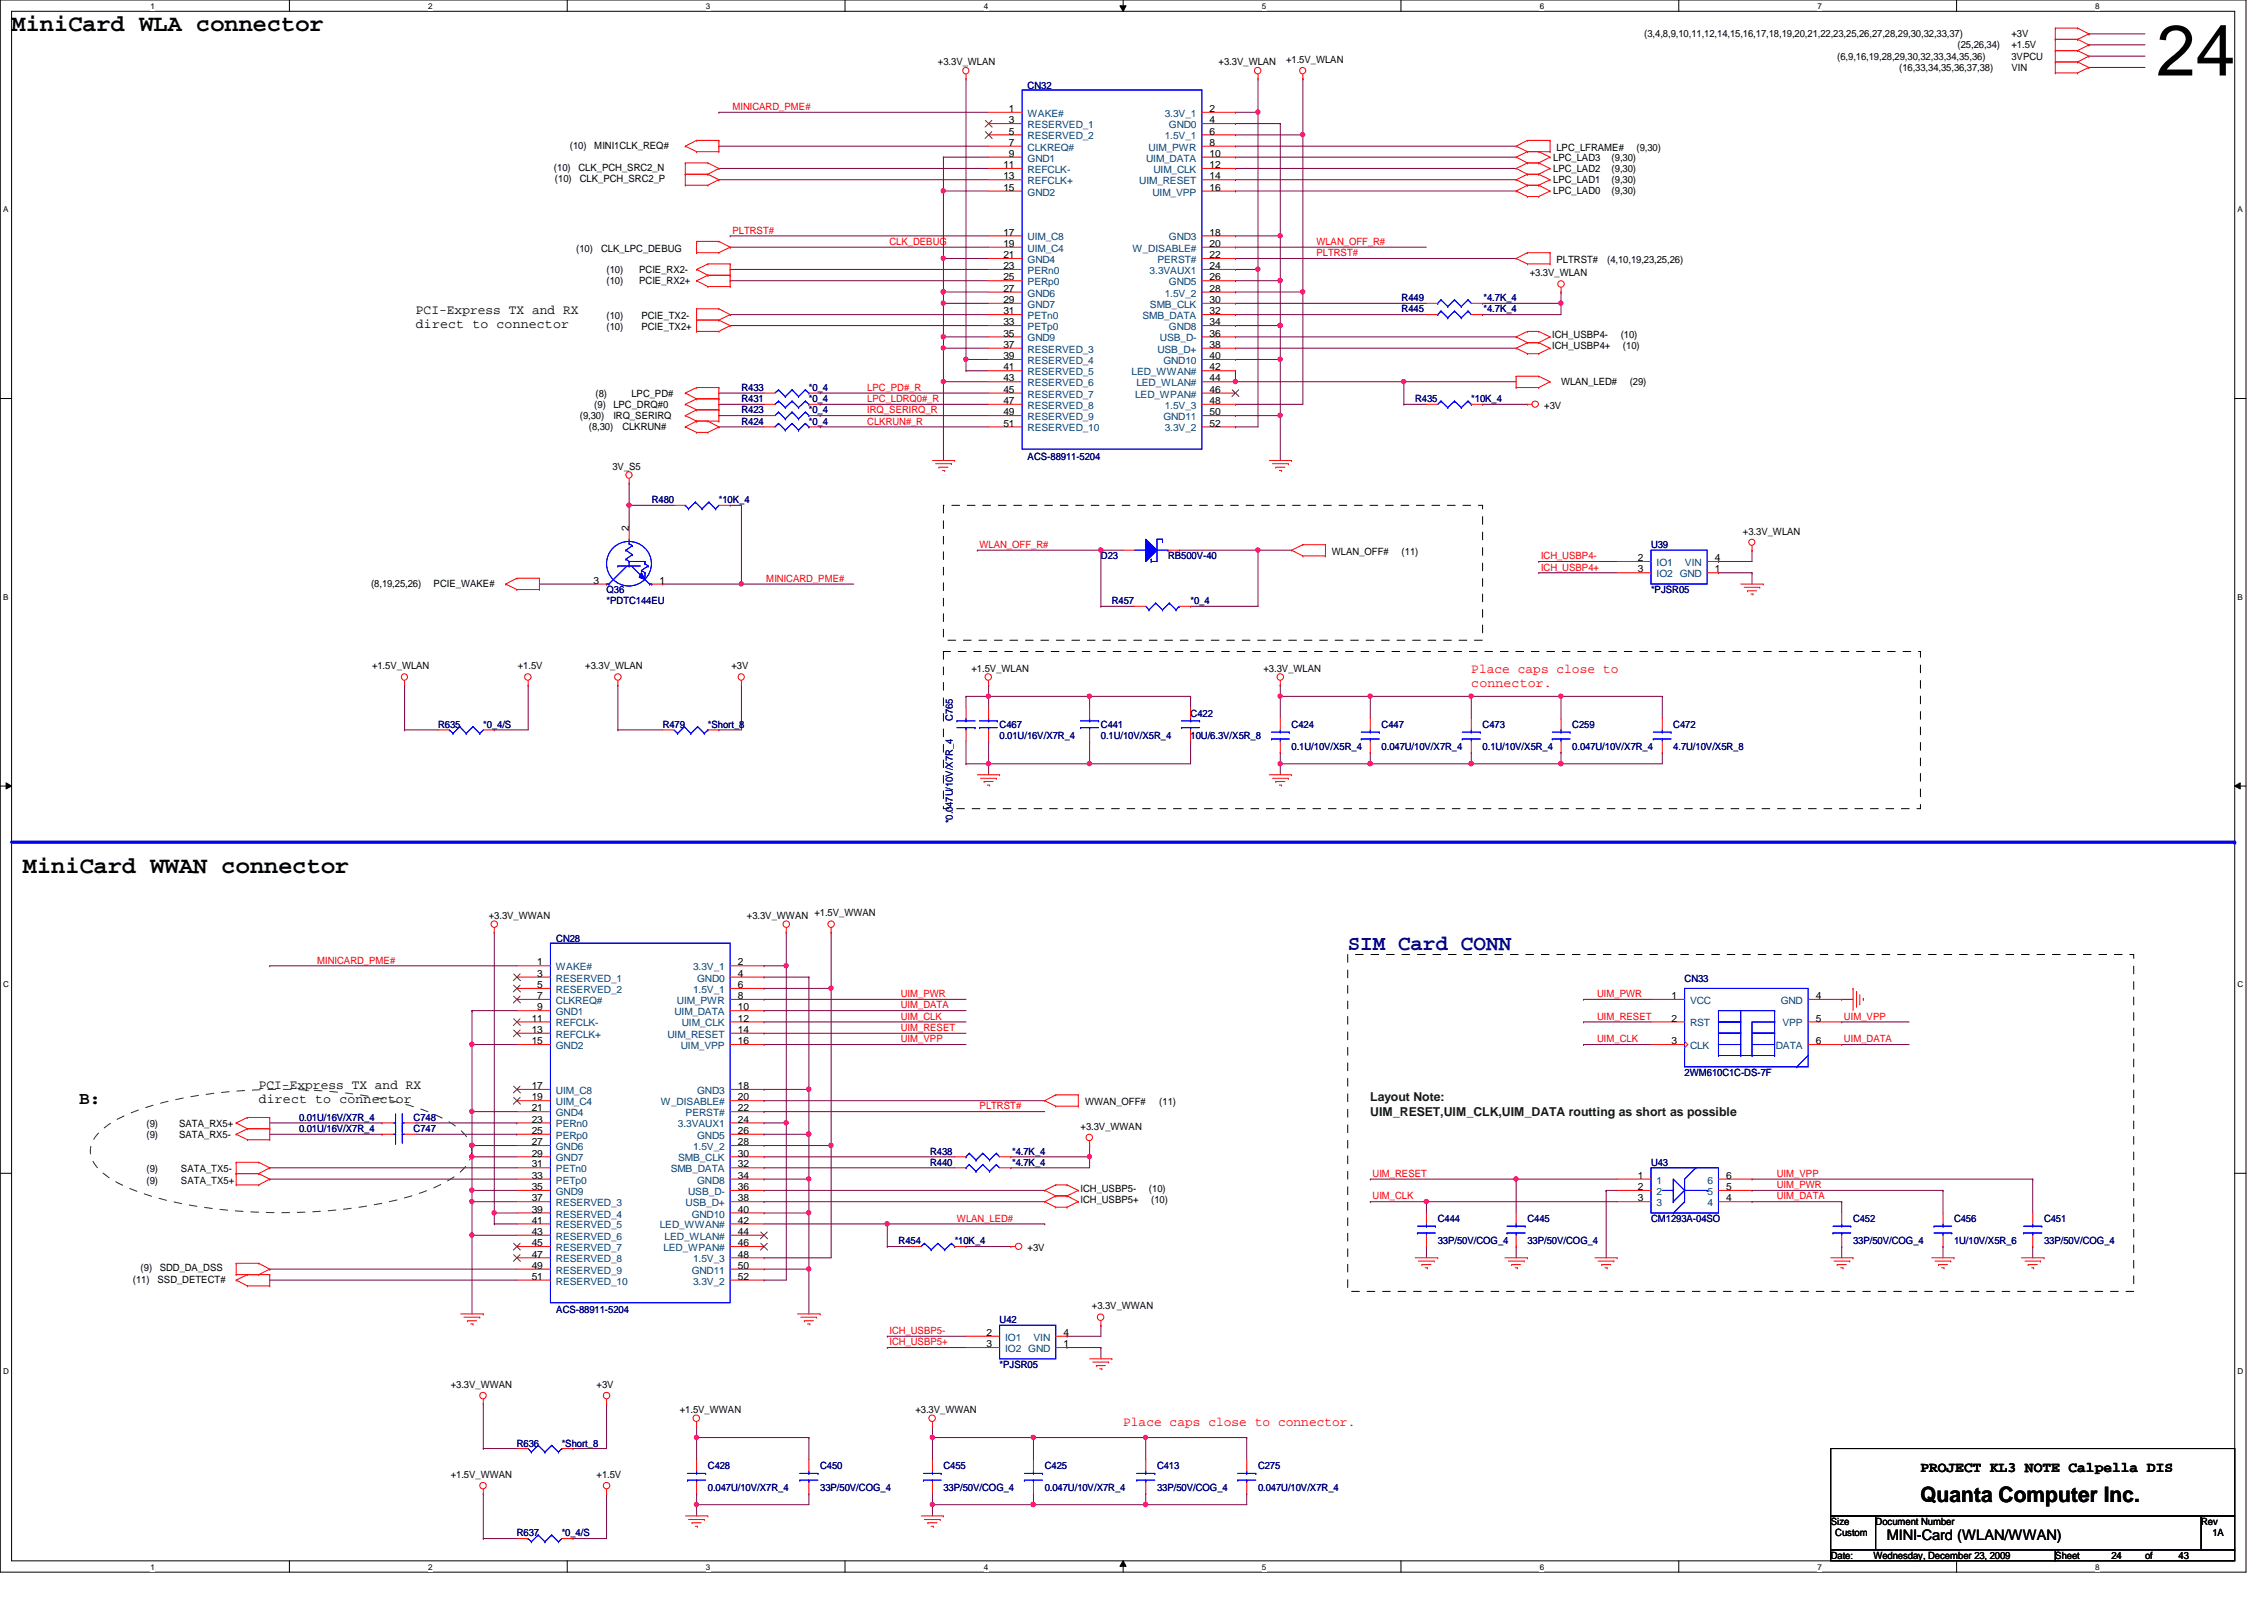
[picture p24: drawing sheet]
<svg xmlns="http://www.w3.org/2000/svg" width="297mm" height="210mm" viewBox="0 0 297 210" stroke-linecap="round" stroke-linejoin="round" font-family="sans-serif">
<defs><g id="words">
<text font-size="9.4" x="282.9" y="9.9">24</text>
<g font-size="3.1">
<text x="1.5" y="4.1">MiniCard WLA connector</text>
<text x="3" y="114.6">MiniCard WWAN connector</text>
</g>
<text font-size="2.8" fill="#000080" x="176.8" y="124.6">SIM Card CONN</text>
<text font-size="2.8" x="252" y="197.1">Quanta Computer Inc.</text>
<text font-size="2.3" x="10.4" y="144.8">B:</text>
<g font-size="1.9">
<text x="252" y="193.1">PROJECT KL3 NOTE Calpella DIS</text>
<text x="247.6" y="202.1">MINI-Card (WLAN/WWAN)</text>
</g>
<g font-size="1.7">
<text x="54.6" y="41.2">PCI-Express TX and RX</text>
<text x="54.6" y="43.1">direct to connector</text>
<text x="33.9" y="142.8">PCI-Express TX and RX</text>
<text x="33.9" y="144.7">direct to connector</text>
</g>
<g font-size="1.7" fill="#f00">
<text x="193" y="88.3">Place caps close to</text>
<text x="193" y="90.2">connector.</text>
<text x="147.4" y="187">Place caps close to connector.</text>
</g>
<g font-size="1.6" fill="#004000">
<text x="179.8" y="144.4">Layout Note:</text>
<text x="179.8" y="146.4">UIM_RESET,UIM_CLK,UIM_DATA routting as short as possible</text>
</g>
<g font-size="1.3">
<text x="215.7" y="4.9">(3,4,8,9,10,11,12,14,15,16,17,18,19,20,21,22,23,25,26,27,28,29,30,32,33,37)</text>
<text x="263.9" y="4.9">+3V</text>
<text x="123.1" y="8.6">+3.3V_WLAN</text>
<text x="159.9" y="8.6">+3.3V_WLAN</text>
<text x="168.7" y="8.3">+1.5V_WLAN</text>
<text x="241" y="7.8">(6,9,16,19,28,29,30,32,33,34,35,36)</text>
<text x="249.2" y="9.3">(16,33,34,35,36,37,38)</text>
<text x="256.8" y="6.3">(25,26,34)</text>
<text x="263.9" y="6.3">+1.5V</text>
<text x="263.9" y="9.3">VIN</text>
<text x="263.9" y="7.8">3VPCU</text>
<text x="132.4" y="14.7">1</text>
<text x="132.4" y="16.2">3</text>
<text x="132.4" y="17.7">5</text>
<text x="158.7" y="14.7">2</text>
<text x="158.7" y="16.2">4</text>
<text x="158.7" y="17.7">6</text>
<text x="72.7" y="22.4">(10)</text>
<text x="72.8" y="23.9">(10)</text>
<text x="74.8" y="19.6">(10)</text>
<text x="75.9" y="22.4">CLK_PCH_SRC2_N</text>
<text x="76.1" y="23.9">CLK_PCH_SRC2_P</text>
<text x="78" y="19.6">MINI1CLK_REQ#</text>
<text x="131.7" y="22.1">11</text>
<text x="131.7" y="23.5">13</text>
<text x="132.4" y="19.1">7</text>
<text x="132.4" y="20.6">9</text>
<text x="158.7" y="19.1">8</text>
<text x="158.7" y="20.6">10</text>
<text x="158.7" y="22.1">12</text>
<text x="158.7" y="23.5">14</text>
<text x="203.8" y="21.1">LPC_LAD3</text>
<text x="203.8" y="22.6">LPC_LAD2</text>
<text x="204.2" y="19.8">LPC_LFRAME#</text>
<text x="211.5" y="21.1">(9,30)</text>
<text x="211.5" y="22.6">(9,30)</text>
<text x="214.7" y="19.8">(9,30)</text>
<text x="131.7" y="25">15</text>
<text x="158.7" y="25">16</text>
<text x="203.8" y="24">LPC_LAD1</text>
<text x="203.8" y="25.5">LPC_LAD0</text>
<text x="211.5" y="24">(9,30)</text>
<text x="211.5" y="25.5">(9,30)</text>
<text x="75.6" y="33">(10)</text>
<text x="78.9" y="33">CLK_LPC_DEBUG</text>
<text x="79.6" y="35.8">(10)</text>
<text x="83.9" y="35.8">PCIE_RX2-</text>
<text x="131.7" y="30.9">17</text>
<text x="131.7" y="32.4">19</text>
<text x="131.7" y="33.9">21</text>
<text x="131.7" y="35.3">23</text>
<text x="158.7" y="30.9">18</text>
<text x="158.7" y="32.4">20</text>
<text x="158.7" y="33.9">22</text>
<text x="158.7" y="35.3">24</text>
<text x="204.2" y="34.5">PLTRST#</text>
<text x="210.9" y="34.5">(4,10,19,23,25,26)</text>
<text x="79.6" y="41.9">(10)</text>
<text x="79.6" y="37.3">(10)</text>
<text x="83.9" y="37.3">PCIE_RX2+</text>
<text x="84.2" y="41.9">PCIE_TX2-</text>
<text x="131.7" y="36.8">25</text>
<text x="131.7" y="38.3">27</text>
<text x="131.7" y="39.8">29</text>
<text x="131.7" y="41.2">31</text>
<text x="158.7" y="36.8">26</text>
<text x="158.7" y="38.3">28</text>
<text x="158.7" y="39.8">30</text>
<text x="158.7" y="41.2">32</text>
<text x="200.7" y="36.2">+3.3V_WLAN</text>
<text x="79.6" y="43.3">(10)</text>
<text x="84.2" y="43.3">PCIE_TX2+</text>
<text x="131.7" y="42.7">33</text>
<text x="131.7" y="44.2">35</text>
<text x="131.7" y="45.6">37</text>
<text x="131.7" y="47.1">39</text>
<text x="158.7" y="42.7">34</text>
<text x="158.7" y="44.2">36</text>
<text x="158.7" y="45.6">38</text>
<text x="158.7" y="47.1">40</text>
<text x="203.7" y="44.4">ICH_USBP4-</text>
<text x="203.7" y="45.8">ICH_USBP4+</text>
<text x="212.6" y="44.4">(10)</text>
<text x="212.9" y="45.8">(10)</text>
<text x="78" y="53.5">(9)</text>
<text x="78.1" y="52">(8)</text>
<text x="80.5" y="53.5">LPC_DRQ#0</text>
<text x="82.8" y="52">LPC_PD#</text>
<text x="131.7" y="48.6">41</text>
<text x="131.7" y="50">43</text>
<text x="131.7" y="51.5">45</text>
<text x="131.7" y="53">47</text>
<text x="158.7" y="48.6">42</text>
<text x="158.7" y="50">44</text>
<text x="158.7" y="51.5">46</text>
<text x="158.7" y="53">48</text>
<text x="202.6" y="53.6">+3V</text>
<text x="204.8" y="50.5">WLAN_LED#</text>
<text x="213.8" y="50.5">(29)</text>
<text x="76.1" y="54.9">(9,30)</text>
<text x="77.3" y="56.4">(8,30)</text>
<text x="80.5" y="54.9">IRQ_SERIRQ</text>
<text x="81.7" y="56.4">CLKRUN#</text>
<text x="131.7" y="54.5">49</text>
<text x="131.7" y="56">51</text>
<text x="158.7" y="54.5">50</text>
<text x="158.7" y="56">52</text>
<text x="80.3" y="61.6">3V_S5</text>
<text x="82.5" y="69.7" transform="rotate(-90 82.5 69.7)">2</text>
<text x="228.7" y="70.1">+3.3V_WLAN</text>
<text x="48.7" y="77">(8,19,25,26)</text>
<text x="56.9" y="77">PCIE_WAKE#</text>
<text x="77.8" y="76.6">3</text>
<text x="86.5" y="76.6">1</text>
<text x="174.7" y="72.8">WLAN_OFF#</text>
<text x="183.9" y="72.8">(11)</text>
<text x="214.9" y="73.6">2</text>
<text x="214.9" y="75.1">3</text>
<text x="225" y="73.6">4</text>
<text x="225" y="75.1">1</text>
<text x="48.8" y="87.8">+1.5V_WLAN</text>
<text x="67.9" y="87.8">+1.5V</text>
<text x="76.8" y="87.8">+3.3V_WLAN</text>
<text x="96" y="87.8">+3V</text>
<text x="127.5" y="88.1">+1.5V_WLAN</text>
<text x="165.8" y="88.1">+3.3V_WLAN</text>
<text x="64.1" y="120.5">+3.3V_WWAN</text>
<text x="98" y="120.5">+3.3V_WWAN +1.5V_WWAN</text>
<text x="70.5" y="126.7">1</text>
<text x="70.5" y="128.1">3</text>
<text x="70.5" y="129.6">5</text>
<text x="70.5" y="131.1">7</text>
<text x="96.8" y="126.7">2</text>
<text x="96.8" y="128.1">4</text>
<text x="96.8" y="129.6">6</text>
<text x="96.8" y="131.1">8</text>
<text x="219.3" y="131.1">1</text>
<text x="238.2" y="131.1">4</text>
<text x="69.8" y="134">11</text>
<text x="69.8" y="135.5">13</text>
<text x="69.8" y="137">15</text>
<text x="70.5" y="132.5">9</text>
<text x="96.8" y="132.5">10</text>
<text x="96.8" y="134">12</text>
<text x="96.8" y="135.5">14</text>
<text x="96.8" y="137">16</text>
<text x="219.3" y="137">3</text>
<text x="219.3" y="134">2</text>
<text x="238.2" y="137">6</text>
<text x="238.2" y="134">5</text>
<text x="69.8" y="142.9">17</text>
<text x="96.8" y="142.9">18</text>
<text x="19.2" y="149.3">(9)</text>
<text x="19.2" y="147.8">(9)</text>
<text x="23.5" y="149.3">SATA_RX5-</text>
<text x="23.5" y="147.8">SATA_RX5+</text>
<text x="69.8" y="144.4">19</text>
<text x="69.8" y="145.8">21</text>
<text x="69.8" y="147.3">23</text>
<text x="69.8" y="148.8">25</text>
<text x="96.8" y="144.4">20</text>
<text x="96.8" y="145.8">22</text>
<text x="96.8" y="147.3">24</text>
<text x="96.8" y="148.8">26</text>
<text x="141.8" y="148.2">+3.3V_WWAN</text>
<text x="142.4" y="145">WWAN_OFF#</text>
<text x="152.1" y="145">(11)</text>
<text x="19.2" y="155.3">(9)</text>
<text x="19.2" y="153.8">(9)</text>
<text x="23.7" y="155.3">SATA_TX5+</text>
<text x="23.7" y="153.8">SATA_TX5-</text>
<text x="69.8" y="150.2">27</text>
<text x="69.8" y="151.7">29</text>
<text x="69.8" y="153.2">31</text>
<text x="69.8" y="154.6">33</text>
<text x="96.8" y="150.2">28</text>
<text x="96.8" y="151.7">30</text>
<text x="96.8" y="153.2">32</text>
<text x="96.8" y="154.6">34</text>
<text x="214.9" y="154.6">1</text>
<text x="226.5" y="154.6">6</text>
<text x="69.8" y="156.1">35</text>
<text x="69.8" y="157.6">37</text>
<text x="69.8" y="159.1">39</text>
<text x="69.8" y="160.5">41</text>
<text x="96.8" y="156.1">36</text>
<text x="96.8" y="157.6">38</text>
<text x="96.8" y="159.1">40</text>
<text x="96.8" y="160.5">42</text>
<text x="141.8" y="156.3">ICH_USBP5-</text>
<text x="141.8" y="157.8">ICH_USBP5+</text>
<text x="150.7" y="156.3">(10)</text>
<text x="151" y="157.8">(10)</text>
<text x="214.9" y="156.1">2</text>
<text x="214.9" y="157.6">3</text>
<text x="226.5" y="157.6">4</text>
<text x="226.5" y="156.1">5</text>
<text x="18.5" y="166.8">(9)</text>
<text x="21" y="166.8">SDD_DA_DSS</text>
<text x="69.8" y="162">43</text>
<text x="69.8" y="163.5">45</text>
<text x="69.8" y="165">47</text>
<text x="69.8" y="166.5">49</text>
<text x="69.8" y="167.9">51</text>
<text x="96.8" y="162">44</text>
<text x="96.8" y="163.5">46</text>
<text x="96.8" y="165">48</text>
<text x="96.8" y="166.5">50</text>
<text x="96.8" y="167.9">52</text>
<text x="134.8" y="164.1">+3V</text>
<text x="17.4" y="168.3">(11)</text>
<text x="20.7" y="168.3">SSD_DETECT#</text>
<text x="143.3" y="171.8">+3.3V_WWAN</text>
<text x="129.4" y="175.3">2</text>
<text x="129.4" y="176.7">3</text>
<text x="139.5" y="175.3">4</text>
<text x="139.5" y="176.7">1</text>
<text x="59.1" y="182.1">+3.3V_WWAN</text>
<text x="78.3" y="182.1">+3V</text>
<text x="89.2" y="185.3">+1.5V_WWAN</text>
<text x="120.1" y="185.3">+3.3V_WWAN</text>
<text x="59.1" y="193.9">+1.5V_WWAN</text>
<text x="78.3" y="193.9">+1.5V</text>
<text x="240.2" y="200.1">Size</text>
<text x="240.8" y="201.5">Custom</text>
<text x="246.1" y="200.1">Document Number</text>
<text x="288.8" y="200.1">Rev</text>
<text x="290.3" y="201.5">1A</text>
<text x="240.2" y="204.5">Date:</text>
<text x="245.8" y="204.5">Wednesday, December 23, 2009</text>
<text x="269.7" y="204.5">Sheet</text>
<text x="277" y="204.5">24</text>
<text x="281.4" y="204.5">of</text>
<text x="285.8" y="204.5">43</text>
</g>
<g font-size="1.3" fill="#000080">
<text x="134.8" y="11.6">CN32</text>
<text x="183.9" y="39.5">R449</text>
<text x="183.9" y="41">R445</text>
<text x="194.6" y="39.5">*4.7K_4</text>
<text x="194.6" y="41">*4.7K_4</text>
<text x="97.3" y="51.3">R433</text>
<text x="97.3" y="52.7">R431</text>
<text x="106.1" y="51.3">*0_4</text>
<text x="106.1" y="52.7">*0_4</text>
<text x="185.7" y="52.7">R435</text>
<text x="193" y="52.7">*10K_4</text>
<text x="97.3" y="54.2">R423</text>
<text x="97.3" y="55.7">R424</text>
<text x="106.1" y="54.2">*0_4</text>
<text x="106.1" y="55.7">*0_4</text>
<text x="85.5" y="66">R480</text>
<text x="94.3" y="66">*10K_4</text>
<text x="134.8" y="60.3">ACS-88911-5204</text>
<text x="216.6" y="71.9">U39</text>
<text x="79.6" y="77.8">Q36</text>
<text x="144.4" y="73.4">D23</text>
<text x="153.2" y="73.4">RB500V-40</text>
<text x="216.6" y="77.8">*PJSR05</text>
<text x="79.6" y="79.3">*PDTC144EU</text>
<text x="145.9" y="79.3">R457</text>
<text x="156.2" y="79.3">*0_4</text>
<text x="57.5" y="95.5">R635</text>
<text x="63.4" y="95.5">*0_4/S</text>
<text x="86.9" y="95.5">R479</text>
<text x="92.9" y="95.5">*Short_8</text>
<text x="125" y="94.6" transform="rotate(-90 125 94.6)">C765</text>
<text x="131.1" y="95.5">C467</text>
<text x="144.4" y="95.5">C441</text>
<text x="156.2" y="94">C422</text>
<text x="169.5" y="95.5">C424</text>
<text x="181.3" y="95.5">C447</text>
<text x="194.5" y="95.5">C473</text>
<text x="206.3" y="95.5">C259</text>
<text x="219.5" y="95.5">C472</text>
<text x="131.1" y="96.9">0.01U/16V/X7R_4</text>
<text x="144.4" y="96.9">0.1U/10V/X5R_4</text>
<text x="156.2" y="96.9">10U/6.3V/X5R_8</text>
<text x="169.5" y="98.4">0.1U/10V/X5R_4</text>
<text x="181.3" y="98.4">0.047U/10V/X7R_4</text>
<text x="194.5" y="98.4">0.1U/10V/X5R_4</text>
<text x="206.3" y="98.4">0.047U/10V/X7R_4</text>
<text x="219.5" y="98.4">4.7U/10V/X5R_8</text>
<text x="125" y="108" transform="rotate(-90 125 108)">*0.047U/10V/X7R_4</text>
<text x="73" y="123.6">CN28</text>
<text x="221" y="128.8">CN33</text>
<text x="221" y="141.1">2WM610C1C-DS-7F</text>
<text x="39.2" y="148.5">0.01U/16V/X7R_4</text>
<text x="39.2" y="147">0.01U/16V/X7R_4</text>
<text x="54.3" y="148.5">C747</text>
<text x="54.3" y="147">C748</text>
<text x="122" y="153">R440</text>
<text x="122" y="151.5">R438</text>
<text x="132.8" y="153">*4.7K_4</text>
<text x="132.8" y="151.5">*4.7K_4</text>
<text x="216.6" y="153">U43</text>
<text x="188.6" y="160.3">C444</text>
<text x="200.4" y="160.3">C445</text>
<text x="216.6" y="160.3">CM1293A-04SO</text>
<text x="243.1" y="160.3">C452</text>
<text x="256.4" y="160.3">C456</text>
<text x="268.2" y="160.3">C451</text>
<text x="117.9" y="163.2">R454</text>
<text x="125.3" y="163.2">*10K_4</text>
<text x="188.6" y="163.2">33P/50V/COG_4</text>
<text x="200.4" y="163.2">33P/50V/COG_4</text>
<text x="243.1" y="163.2">33P/50V/COG_4</text>
<text x="256.4" y="163.2">1U/10V/X5R_6</text>
<text x="268.2" y="163.2">33P/50V/COG_4</text>
<text x="73" y="172.2">ACS-88911-5204</text>
<text x="131.1" y="173.6">U42</text>
<text x="131.1" y="179.5">*PJSR05</text>
<text x="67.8" y="189.8">R636</text>
<text x="73.7" y="189.8">*Short_8</text>
<text x="92.9" y="192.7">C428</text>
<text x="92.9" y="195.7">0.047U/10V/X7R_4</text>
<text x="107.6" y="192.7">C450</text>
<text x="107.6" y="195.7">33P/50V/COG_4</text>
<text x="123.8" y="192.7">C455</text>
<text x="123.8" y="195.7">33P/50V/COG_4</text>
<text x="137.1" y="192.7">C425</text>
<text x="137.1" y="195.7">0.047U/10V/X7R_4</text>
<text x="151.8" y="192.7">C413</text>
<text x="151.8" y="195.7">33P/50V/COG_4</text>
<text x="165.1" y="192.7">C275</text>
<text x="165.1" y="195.7">0.047U/10V/X7R_4</text>
<text x="67.8" y="201.5">R637</text>
<text x="73.7" y="201.5">*0_4/S</text>
</g>
<g font-size="1.3" fill="#f00">
<text x="96.1" y="14.4">MINICARD_PME#</text>
<text x="96.1" y="30.6">PLTRST#</text>
<text x="116.7" y="32.1">CLK_DEBUG</text>
<text x="172.7" y="33.6">PLTRST#</text>
<text x="172.7" y="32.1">WLAN_OFF_R#</text>
<text x="113.8" y="52.7">LPC_LDRQ0#_R</text>
<text x="113.8" y="51.3">LPC_PD#_R</text>
<text x="113.8" y="55.7">CLKRUN#_R</text>
<text x="113.8" y="54.2">IRQ_SERIRQ_R</text>
<text x="128.5" y="71.9">WLAN_OFF_R#</text>
<text x="100.5" y="76.3">MINICARD_PME#</text>
<text x="202.2" y="73.4">ICH_USBP4-</text>
<text x="202.2" y="74.8">ICH_USBP4+</text>
<text x="41.6" y="126.4">MINICARD_PME#</text>
<text x="118.2" y="130.8">UIM_PWR</text>
<text x="209.5" y="130.8">UIM_PWR</text>
<text x="118.2" y="132.3">UIM_DATA</text>
<text x="118.2" y="135.3">UIM_RESET</text>
<text x="118.2" y="133.8">UIM_CLK</text>
<text x="118.2" y="136.7">UIM_VPP</text>
<text x="209.5" y="136.7">UIM_CLK</text>
<text x="209.5" y="133.8">UIM_RESET</text>
<text x="241.9" y="136.7">UIM_DATA</text>
<text x="241.9" y="133.8">UIM_VPP</text>
<text x="128.5" y="145.5">PLTRST#</text>
<text x="180.1" y="154.4">UIM_RESET</text>
<text x="233.1" y="154.4">UIM_VPP</text>
<text x="233.1" y="155.9">UIM_PWR</text>
<text x="125.6" y="160.3">WLAN_LED#</text>
<text x="180.1" y="157.4">UIM_CLK</text>
<text x="233.1" y="157.4">UIM_DATA</text>
<text x="116.7" y="176.5">ICH_USBP5+</text>
<text x="116.7" y="175">ICH_USBP5-</text>
</g>
<g font-size="1.3" fill="#004080">
<text x="134.8" y="15.3">WAKE#</text>
<text x="134.8" y="16.8">RESERVED_1</text>
<text x="152.8" y="15.3">3.3V_1</text>
<text x="153.4" y="16.8">GND0</text>
<text x="134.8" y="18.3">RESERVED_2</text>
<text x="134.8" y="19.8">CLKREQ#</text>
<text x="134.8" y="21.2">GND1</text>
<text x="134.8" y="22.7">REFCLK-</text>
<text x="150.4" y="21.2">UIM_DATA</text>
<text x="150.7" y="19.8">UIM_PWR</text>
<text x="151.3" y="22.7">UIM_CLK</text>
<text x="152.8" y="18.3">1.5V_1</text>
<text x="134.8" y="24.2">REFCLK+</text>
<text x="134.8" y="25.7">GND2</text>
<text x="149.5" y="24.2">UIM_RESET</text>
<text x="151.2" y="25.7">UIM_VPP</text>
<text x="134.8" y="31.5">UIM_C8</text>
<text x="134.8" y="33">UIM_C4</text>
<text x="134.8" y="34.5">GND4</text>
<text x="134.8" y="35.9">PERn0</text>
<text x="148.6" y="33">W_DISABLE#</text>
<text x="150.8" y="35.9">3.3VAUX1</text>
<text x="151.8" y="34.5">PERST#</text>
<text x="153.4" y="31.5">GND3</text>
<text x="134.8" y="37.4">PERp0</text>
<text x="134.8" y="38.9">GND6</text>
<text x="134.8" y="40.4">GND7</text>
<text x="134.8" y="41.9">PETn0</text>
<text x="149.9" y="41.9">SMB_DATA</text>
<text x="150.9" y="40.4">SMB_CLK</text>
<text x="152.8" y="38.9">1.5V_2</text>
<text x="153.4" y="37.4">GND5</text>
<text x="134.8" y="43.3">PETp0</text>
<text x="134.8" y="44.8">GND9</text>
<text x="134.8" y="46.3">RESERVED_3</text>
<text x="134.8" y="47.8">RESERVED_4</text>
<text x="151.8" y="46.3">USB_D+</text>
<text x="152.2" y="44.8">USB_D-</text>
<text x="152.7" y="47.8">GND10</text>
<text x="153.4" y="43.3">GND8</text>
<text x="134.8" y="49.2">RESERVED_5</text>
<text x="134.8" y="50.7">RESERVED_6</text>
<text x="134.8" y="52.2">RESERVED_7</text>
<text x="134.8" y="53.6">RESERVED_8</text>
<text x="148.5" y="49.2">LED_WWAN#</text>
<text x="148.9" y="52.2">LED_WPAN#</text>
<text x="149.1" y="50.7">LED_WLAN#</text>
<text x="152.8" y="53.6">1.5V_3</text>
<text x="134.8" y="55.1">RESERVED_9</text>
<text x="134.8" y="56.6">RESERVED_10</text>
<text x="152.7" y="55.1">GND11</text>
<text x="152.8" y="56.6">3.3V_2</text>
<text x="217.3" y="74.3">IO1</text>
<text x="217.3" y="75.7">IO2 GND</text>
<text x="221.1" y="74.3">VIN</text>
<text x="72.9" y="127.3">WAKE#</text>
<text x="72.9" y="128.8">RESERVED_1</text>
<text x="72.9" y="130.3">RESERVED_2</text>
<text x="72.9" y="131.7">CLKREQ#</text>
<text x="88.8" y="131.7">UIM_PWR</text>
<text x="90.9" y="127.3">3.3V_1</text>
<text x="90.9" y="130.3">1.5V_1</text>
<text x="91.5" y="128.8">GND0</text>
<text x="221.7" y="131.7">VCC</text>
<text x="233.6" y="131.7">GND</text>
<text x="72.9" y="133.2">GND1</text>
<text x="72.9" y="134.7">REFCLK-</text>
<text x="72.9" y="136.1">REFCLK+</text>
<text x="72.9" y="137.6">GND2</text>
<text x="87.6" y="136.1">UIM_RESET</text>
<text x="88.5" y="133.2">UIM_DATA</text>
<text x="89.3" y="137.6">UIM_VPP</text>
<text x="89.4" y="134.7">UIM_CLK</text>
<text x="221.7" y="137.6">CLK</text>
<text x="221.7" y="134.7">RST</text>
<text x="233" y="137.6">DATA</text>
<text x="233.8" y="134.7">VPP</text>
<text x="72.9" y="143.5">UIM_C8</text>
<text x="91.5" y="143.5">GND3</text>
<text x="72.9" y="145">UIM_C4</text>
<text x="72.9" y="146.4">GND4</text>
<text x="72.9" y="147.9">PERn0</text>
<text x="72.9" y="149.4">PERp0</text>
<text x="86.7" y="145">W_DISABLE#</text>
<text x="88.9" y="147.9">3.3VAUX1</text>
<text x="90" y="146.4">PERST#</text>
<text x="91.5" y="149.4">GND5</text>
<text x="72.9" y="150.9">GND6</text>
<text x="72.9" y="152.4">GND7</text>
<text x="72.9" y="153.8">PETn0</text>
<text x="72.9" y="155.3">PETp0</text>
<text x="88" y="153.8">SMB_DATA</text>
<text x="89" y="152.4">SMB_CLK</text>
<text x="90.9" y="150.9">1.5V_2</text>
<text x="91.5" y="155.3">GND8</text>
<text x="217.3" y="155.3">1</text>
<text x="224" y="155.3">6</text>
<text x="72.9" y="156.8">GND9</text>
<text x="72.9" y="158.2">RESERVED_3</text>
<text x="72.9" y="159.7">RESERVED_4</text>
<text x="72.9" y="161.2">RESERVED_5</text>
<text x="86.6" y="161.2">LED_WWAN#</text>
<text x="90" y="158.2">USB_D+</text>
<text x="90.3" y="156.8">USB_D-</text>
<text x="90.8" y="159.7">GND10</text>
<text x="217.3" y="156.8">2</text>
<text x="217.3" y="158.2">3</text>
<text x="224" y="158.2">4</text>
<text x="224" y="156.8">5</text>
<text x="72.9" y="162.6">RESERVED_6</text>
<text x="72.9" y="164.1">RESERVED_7</text>
<text x="72.9" y="165.6">RESERVED_8</text>
<text x="72.9" y="167.1">RESERVED_9</text>
<text x="87" y="164.1">LED_WPAN#</text>
<text x="87.2" y="162.6">LED_WLAN#</text>
<text x="90.8" y="167.1">GND11</text>
<text x="90.9" y="165.6">1.5V_3</text>
<text x="72.9" y="168.5">RESERVED_10</text>
<text x="90.9" y="168.5">3.3V_2</text>
<text x="131.9" y="175.9">IO1</text>
<text x="131.9" y="177.4">IO2 GND</text>
<text x="135.6" y="175.9">VIN</text>
</g>
<g font-size="1.1">
<text x="19.7" y="1.1">1</text>
<text x="56.2" y="1.1">2</text>
<text x="92.6" y="1.1">3</text>
<text x="129.1" y="1.1">4</text>
<text x="165.6" y="1.1">5</text>
<text x="202" y="1.1">6</text>
<text x="238.5" y="1.1">7</text>
<text x="274.9" y="1.1">8</text>
<text x=".4" y="27.9">A</text>
<text x="293.6" y="27.9">A</text>
<text x=".4" y="78.7">B</text>
<text x="293.6" y="78.7">B</text>
<text x=".4" y="129.5">C</text>
<text x="293.6" y="129.5">C</text>
<text x=".4" y="180.3">D</text>
<text x="293.6" y="180.3">D</text>
<text x="19.7" y="205.9">1</text>
<text x="56.2" y="205.9">2</text>
<text x="92.6" y="205.9">3</text>
<text x="129.1" y="205.9">4</text>
<text x="165.6" y="205.9">5</text>
<text x="202" y="205.9">6</text>
<text x="238.5" y="205.9">7</text>
<text x="274.9" y="205.9">8</text>
</g>
</g></defs>
<path d="M0 0h294.7v206.2h-294.7zM1.5 1.5h291.7v203.3h-291.7z" fill="none" stroke="#000" stroke-width=".13"/>
<g fill="#fff">
<path d="M19.7 .2h.6v1.2h-.6z"/>
<path d="M19.7 204.9h.6v1.2h-.6z"/>
</g>
<path d="M38 0v1.5M38 204.8v1.4" fill="none" stroke="#000" stroke-width=".13"/>
<g fill="#fff">
<path d="M56.2 .2h.6v1.2h-.6z"/>
<path d="M56.2 204.9h.6v1.2h-.6z"/>
</g>
<path d="M74.4 0v1.5M74.4 204.8v1.4" fill="none" stroke="#000" stroke-width=".13"/>
<g fill="#fff">
<path d="M92.6 .2h.6v1.2h-.6z"/>
<path d="M92.6 204.9h.6v1.2h-.6z"/>
</g>
<path d="M110.9 0v1.5M110.9 204.8v1.4" fill="none" stroke="#000" stroke-width=".13"/>
<g fill="#fff">
<path d="M129.1 .2h.6v1.2h-.6z"/>
<path d="M129.1 204.9h.6v1.2h-.6z"/>
</g>
<path d="M146.9 .8h.8l-.3 .7zM147.4 0v1.5M147.4 204.8l.3 .7h-.8zM147.4 204.8v1.4" fill="none" stroke="#000" stroke-width=".13"/>
<path d="M146.9 .8h.8l-.3 .7zM147.4 204.8l.3 .7h-.8z" fill="#000"/>
<g fill="#fff">
<path d="M165.6 .2h.6v1.2h-.6z"/>
<path d="M165.6 204.9h.6v1.2h-.6z"/>
</g>
<path d="M183.8 0v1.5M183.8 204.8v1.4" fill="none" stroke="#000" stroke-width=".13"/>
<g fill="#fff">
<path d="M202 .2h.6v1.2h-.6z"/>
<path d="M202 204.9h.6v1.2h-.6z"/>
</g>
<path d="M220.3 0v1.5M220.3 204.8v1.4" fill="none" stroke="#000" stroke-width=".13"/>
<g fill="#fff">
<path d="M238.5 .2h.6v1.2h-.6z"/>
<path d="M238.5 204.9h.6v1.2h-.6z"/>
</g>
<path d="M256.7 0v1.5M256.7 204.8v1.4" fill="none" stroke="#000" stroke-width=".13"/>
<g fill="#fff">
<path d="M274.9 .2h.6v1.2h-.6z"/>
<path d="M274.9 204.9h.6v1.2h-.6z"/>
<path d="M.4 26.9h.7v1.2h-.7z"/>
<path d="M293.6 26.9h.7v1.2h-.7z"/>
<path d="M.4 77.7h.7v1.2h-.7z"/>
<path d="M293.6 77.7h.7v1.2h-.7z"/>
</g>
<path d="M0 52.3h1.5M293.2 52.3h1.5" fill="none" stroke="#000" stroke-width=".13"/>
<g fill="#fff">
<path d="M.4 128.5h.8v1.2h-.8z"/>
<path d="M293.6 128.5h.7v1.2h-.7z"/>
</g>
<path d="M0 103.1h1.5M.8 102.7l.7 .4-.7 .4zM293.2 103.1l.7-.4v.8zM293.2 103.1h1.5" fill="none" stroke="#000" stroke-width=".13"/>
<path d="M.8 102.7l.7 .4-.7 .4zM293.2 103.1l.7-.4v.8z" fill="#000"/>
<g fill="#fff">
<path d="M.4 179.3h.8v1.2h-.8z"/>
<path d="M293.6 179.3h.7v1.2h-.7z"/>
</g>
<path d="M0 153.9h1.5M293.2 153.9h1.5" fill="none" stroke="#000" stroke-width=".13"/>
<g fill="none" stroke="#800040" stroke-width=".13">
<path d="M94.3 19.2h.1M94.3 19.2h35.4M162.1 19.2h.1M162.1 19.2h36.8M95.8 30.9h.1M95.8 32.4h.1M95.8 35.3h.1M95.8 30.9h33.9M95.8 32.4h33.9M95.8 35.3h33.9M162.1 23.6h.1M162.1 25.1h.1"/>
<path d="M162.1 20.6h.1M162.1 22.1h.1M162.1 33.9h.1M162.1 23.6h36.8M162.1 25.1h36.8M162.1 20.6h36.8M162.1 22.1h36.8M162.1 33.9h36.8M95.8 42.7h.1M95.8 41.3h.1M95.8 42.7h33.9M95.8 41.3h33.9"/>
<path d="M126.7 48.6h.1M126.7 47.2h.1M126.7 48.6h3M126.7 47.2v1.4M162.1 54.5h.1M162.1 54.5h5.9M184.2 50.1h.1M184.2 50.1h14.7"/>
</g>
<circle cx="184.2" cy="50.1" r=".29" fill="#f0f"/>
<circle cx="184.2" cy="50.1" r=".29" fill="none" stroke="#f0f" stroke-width=".13"/>
<path d="M95.8 36.8h.1M95.8 36.8h33.9M162.1 42.7h.1M162.1 42.7h5.9M168 54.5h.1M168 54.5v5.9" fill="none" stroke="#800040" stroke-width=".13"/>
<circle cx="167.9" cy="54.5" r=".29" fill="#f0f"/>
<circle cx="167.9" cy="54.5" r=".29" fill="none" stroke="#f0f" stroke-width=".13"/>
<path d="M162.1 14.7h.1M165.1 10.3h.1M165.1 10.3v4.4h-3M123.8 25.1h.1M123.8 25.1h5.9" fill="none" stroke="#800040" stroke-width=".13"/>
<circle cx="123.7" cy="25" r=".29" fill="#f0f"/>
<circle cx="123.7" cy="25" r=".29" fill="none" stroke="#f0f" stroke-width=".13"/>
<path d="M123.8 25.1h.1M123.8 25.1v8.8M123.8 45.7h.1M123.8 45.7v4.4" fill="none" stroke="#800040" stroke-width=".13"/>
<circle cx="123.7" cy="45.7" r=".29" fill="#f0f"/>
<circle cx="123.7" cy="45.7" r=".29" fill="none" stroke="#f0f" stroke-width=".13"/>
<path d="M94.3 23.6h.1M94.3 22.1h.1M94.3 23.6h35.4M94.3 22.1h35.4M123.8 20.6h.1M123.8 20.6v4.5M168 47.2h.1M168 47.2v7.3" fill="none" stroke="#800040" stroke-width=".13"/>
<circle cx="167.9" cy="47.1" r=".29" fill="#f0f"/>
<circle cx="167.9" cy="47.1" r=".29" fill="none" stroke="#f0f" stroke-width=".13"/>
<path d="M123.8 38.3h.1M123.8 38.3v1.5" fill="none" stroke="#800040" stroke-width=".13"/>
<circle cx="123.7" cy="38.3" r=".29" fill="#f0f"/>
<circle cx="123.7" cy="38.3" r=".29" fill="none" stroke="#f0f" stroke-width=".13"/>
<path d="M170.9 10.3h.1M170.9 10.3v7.4M123.8 39.8h.1M123.8 39.8v4.4M126.7 47.2h.1M126.7 47.2h3" fill="none" stroke="#800040" stroke-width=".13"/>
<circle cx="126.7" cy="47.1" r=".29" fill="#f0f"/>
<circle cx="126.7" cy="47.1" r=".29" fill="none" stroke="#f0f" stroke-width=".13"/>
<path d="M123.8 50.1h.1M123.8 50.1h5.9" fill="none" stroke="#800040" stroke-width=".13"/>
<circle cx="123.7" cy="50.1" r=".29" fill="#f0f"/>
<circle cx="123.7" cy="50.1" r=".29" fill="none" stroke="#f0f" stroke-width=".13"/>
<path d="M162.1 16.2h.1M162.1 16.2h5.9M168 16.2h.1M168 16.2v20.6M162.1 32.4h.1M162.1 30.9h.1M162.1 32.4h25.1M162.1 30.9h5.9M168 30.9h.1" fill="none" stroke="#800040" stroke-width=".13"/>
<circle cx="167.9" cy="30.9" r=".29" fill="#f0f"/>
<circle cx="167.9" cy="30.9" r=".29" fill="none" stroke="#f0f" stroke-width=".13"/>
<path d="M162.1 17.7h.1M162.1 17.7h8.8M170.9 17.7h.1M170.9 17.7v20.6" fill="none" stroke="#800040" stroke-width=".13"/>
<circle cx="170.9" cy="38.3" r=".29" fill="#f0f"/>
<circle cx="170.9" cy="38.3" r=".29" fill="none" stroke="#f0f" stroke-width=".13"/>
<circle cx="170.9" cy="17.7" r=".29" fill="#f0f"/>
<circle cx="170.9" cy="17.7" r=".29" fill="none" stroke="#f0f" stroke-width=".13"/>
<path d="M162.1 38.3h.1M162.1 38.3h8.8M168 36.8h.1M168 36.8v5.9M170.9 38.3h.1M170.9 38.3v14.7h-8.8M162.1 53h.1M162.1 56h.1M162.1 56h3" fill="none" stroke="#800040" stroke-width=".13"/>
<circle cx="167.9" cy="42.7" r=".29" fill="#f0f"/>
<circle cx="167.9" cy="42.7" r=".29" fill="none" stroke="#f0f" stroke-width=".13"/>
<circle cx="167.9" cy="36.8" r=".29" fill="#f0f"/>
<circle cx="167.9" cy="36.8" r=".29" fill="none" stroke="#f0f" stroke-width=".13"/>
<path d="M162.1 36.8h.1M162.1 36.8h5.9M123.8 44.2h.1M123.8 44.2h5.9" fill="none" stroke="#800040" stroke-width=".13"/>
<circle cx="123.7" cy="44.2" r=".29" fill="#f0f"/>
<circle cx="123.7" cy="44.2" r=".29" fill="none" stroke="#f0f" stroke-width=".13"/>
<path d="M123.8 39.8h.1M123.8 39.8h5.9" fill="none" stroke="#800040" stroke-width=".13"/>
<circle cx="123.7" cy="39.8" r=".29" fill="#f0f"/>
<circle cx="123.7" cy="39.8" r=".29" fill="none" stroke="#f0f" stroke-width=".13"/>
<path d="M123.8 38.3h.1M123.8 33.9h.1M123.8 38.3h5.9M123.8 33.9v4.4M123.8 33.9h5.9M123.8 50.1h.1M123.8 50.1v10.3" fill="none" stroke="#800040" stroke-width=".13"/>
<circle cx="123.7" cy="38.3" r=".29" fill="#f0f"/>
<circle cx="123.7" cy="38.3" r=".29" fill="none" stroke="#f0f" stroke-width=".13"/>
<circle cx="123.7" cy="33.9" r=".29" fill="#f0f"/>
<circle cx="123.7" cy="33.9" r=".29" fill="none" stroke="#f0f" stroke-width=".13"/>
<path d="M94.3 14.7h.1M94.3 14.7h35.4M126.7 10.3h.1M126.7 10.3v36.9M123.8 20.6h.1M123.8 20.6h5.9M162.1 39.8h.1M162.1 39.8h25.1M162.1 41.3h.1M162.1 41.3h25.1M165.1 72.2h.1M165.1 72.2v7.3" fill="none" stroke="#800040" stroke-width=".13"/>
<circle cx="165" cy="72.2" r=".29" fill="#f0f"/>
<circle cx="165" cy="72.2" r=".29" fill="none" stroke="#f0f" stroke-width=".13"/>
<path d="M144.4 72.2h.1M144.4 79.5h.1M144.4 72.2h3M144.4 79.5h4.4M144.4 72.2v7.3M154.7 72.2h.1M154.7 72.2h14.8M165.1 72.2h.1" fill="none" stroke="#800040" stroke-width=".13"/>
<circle cx="144.4" cy="72.2" r=".29" fill="#f0f"/>
<circle cx="144.4" cy="72.2" r=".29" fill="none" stroke="#f0f" stroke-width=".13"/>
<path d="M162.1 50.1h.1M162.1 50.1h22.1M184.2 50.1h.1M184.2 53h.1M184.2 50.1v2.9M184.2 53h3M194.5 53h.1M194.5 53h5.9M128.2 72.2h.1M128.2 72.2h16.2M156.2 79.5h.1M156.2 79.5h8.9" fill="none" stroke="#800040" stroke-width=".13"/>
<circle cx="162.1" cy="50.1" r=".29" fill="#f0f"/>
<circle cx="162.1" cy="50.1" r=".29" fill="none" stroke="#f0f" stroke-width=".13"/>
<path d="M81.1 95.8h.1M81.1 89.9h.1M81.1 95.8h5.8M81.1 89.9v5.9M94.3 95.8h.1M97.3 89.9h.1M97.3 89.9v5.9h-3M129.7 97.2h.1M129.7 97.2v3" fill="none" stroke="#800040" stroke-width=".13"/>
<circle cx="129.7" cy="100.2" r=".29" fill="#f0f"/>
<circle cx="129.7" cy="100.2" r=".29" fill="none" stroke="#f0f" stroke-width=".13"/>
<path d="M143 100.2h.1M143 100.2h13.2" fill="none" stroke="#800040" stroke-width=".13"/>
<circle cx="142.9" cy="100.2" r=".29" fill="#f0f"/>
<circle cx="142.9" cy="100.2" r=".29" fill="none" stroke="#f0f" stroke-width=".13"/>
<path d="M143 97.2h.1M143 91.4h.1M143 91.4v1.4M143 97.2v3M168 100.2h.1M168 100.2v1.4M168 100.2h11.8M204.8 100.2h.1M204.8 100.2h13.3" fill="none" stroke="#800040" stroke-width=".13"/>
<circle cx="179.8" cy="100.2" r=".29" fill="#f0f"/>
<circle cx="179.8" cy="100.2" r=".29" fill="none" stroke="#f0f" stroke-width=".13"/>
<circle cx="167.9" cy="100.2" r=".29" fill="#f0f"/>
<circle cx="167.9" cy="100.2" r=".29" fill="none" stroke="#f0f" stroke-width=".13"/>
<path d="M193 100.2h.1M193 100.2h11.8" fill="none" stroke="#800040" stroke-width=".13"/>
<circle cx="204.8" cy="100.2" r=".29" fill="#f0f"/>
<circle cx="204.8" cy="100.2" r=".29" fill="none" stroke="#f0f" stroke-width=".13"/>
<circle cx="193" cy="100.2" r=".29" fill="#f0f"/>
<circle cx="193" cy="100.2" r=".29" fill="none" stroke="#f0f" stroke-width=".13"/>
<path d="M179.8 100.2h.1M179.8 100.2h13.2" fill="none" stroke="#800040" stroke-width=".13"/>
<circle cx="193" cy="100.2" r=".29" fill="#f0f"/>
<circle cx="193" cy="100.2" r=".29" fill="none" stroke="#f0f" stroke-width=".13"/>
<circle cx="179.8" cy="100.2" r=".29" fill="#f0f"/>
<circle cx="179.8" cy="100.2" r=".29" fill="none" stroke="#f0f" stroke-width=".13"/>
<path d="M168 91.4h.1M168 91.4v2.9M179.8 91.4h.1M179.8 91.4h13.2M193 91.4h.1M193 91.4v2.9" fill="none" stroke="#800040" stroke-width=".13"/>
<circle cx="193" cy="91.3" r=".29" fill="#f0f"/>
<circle cx="193" cy="91.3" r=".29" fill="none" stroke="#f0f" stroke-width=".13"/>
<circle cx="179.8" cy="91.3" r=".29" fill="#f0f"/>
<circle cx="179.8" cy="91.3" r=".29" fill="none" stroke="#f0f" stroke-width=".13"/>
<path d="M168 89.9h.1M168 89.9v1.5M179.8 91.4h.1M179.8 91.4v2.9M204.8 91.4h.1M204.8 98.7h.1M204.8 91.4v2.9M204.8 98.7v1.5" fill="none" stroke="#800040" stroke-width=".13"/>
<circle cx="204.8" cy="100.2" r=".29" fill="#f0f"/>
<circle cx="204.8" cy="100.2" r=".29" fill="none" stroke="#f0f" stroke-width=".13"/>
<path d="M204.8 91.4h.1M204.8 91.4h13.3" fill="none" stroke="#800040" stroke-width=".13"/>
<circle cx="204.8" cy="91.3" r=".29" fill="#f0f"/>
<circle cx="204.8" cy="91.3" r=".29" fill="none" stroke="#f0f" stroke-width=".13"/>
<path d="M168 91.4h.1M168 91.4h11.8" fill="none" stroke="#800040" stroke-width=".13"/>
<circle cx="167.9" cy="91.3" r=".29" fill="#f0f"/>
<circle cx="167.9" cy="91.3" r=".29" fill="none" stroke="#f0f" stroke-width=".13"/>
<g fill="none" stroke="#800040" stroke-width=".13">
<path d="M129.7 89.9h.1M129.7 91.4h.1M129.7 89.9v2.9M143 91.4h.1M143 91.4h13.2M168 98.7h.1M168 98.7v1.5M179.8 98.7h.1M179.8 98.7v1.5M193 98.7h.1M193 91.4h.1M193 98.7v1.5"/>
<path d="M193 91.4h11.8M218.1 91.4h.1M218.1 98.7h.1M218.1 91.4v2.9M218.1 98.7v1.5M129.7 100.2h.1M129.7 100.2v1.4"/>
</g>
<circle cx="142.9" cy="91.3" r=".29" fill="#f0f"/>
<circle cx="142.9" cy="91.3" r=".29" fill="none" stroke="#f0f" stroke-width=".13"/>
<path d="M165.1 35.3h.1M165.1 35.3v20.7" fill="none" stroke="#800040" stroke-width=".13"/>
<circle cx="165" cy="35.3" r=".29" fill="#f0f"/>
<circle cx="165" cy="35.3" r=".29" fill="none" stroke="#f0f" stroke-width=".13"/>
<path d="M165.1 14.7h.1M165.1 14.7v20.6h-3M162.1 35.3h.1" fill="none" stroke="#800040" stroke-width=".13"/>
<circle cx="165" cy="14.7" r=".29" fill="#f0f"/>
<circle cx="165" cy="14.7" r=".29" fill="none" stroke="#f0f" stroke-width=".13"/>
<g fill="none" stroke="#800040" stroke-width=".13">
<path d="M162.1 44.2h.1M162.1 45.7h.1M162.1 47.2h.1M162.1 44.2h36.8M162.1 45.7h36.8M168 42.7h.1M168 42.7v4.5h-5.9M201.9 73.7h.1M201.9 75.1h.1M201.9 75.1h10.3M201.9 73.7h10.3M225.5 75.1h.1"/>
<path d="M225.5 73.7h.1M225.5 75.1h4.4M229.9 75.1h.1M229.9 72.2h.1M229.9 72.2v1.5h-4.4M229.9 75.1v1.5M156.2 91.4h.1M156.2 97.2h.1M156.2 91.4v1.4M156.2 97.2v3"/>
</g>
<circle cx="167.9" cy="42.7" r=".29" fill="#f0f"/>
<circle cx="167.9" cy="42.7" r=".29" fill="none" stroke="#f0f" stroke-width=".13"/>
<g fill="none" stroke="#800040" stroke-width=".13">
<path d="M274.1 5.9h.1M274.1 4.4h.1M274.1 8.8h.1M274.1 7.4h.1M274.1 5.9h7.3M274.1 4.4h7.3M274.1 8.8h7.3M274.1 7.4h7.3M123.8 45.7h.1M123.8 44.2h.1M123.8 45.7h5.9M123.8 44.2v1.5"/>
<path d="M162.1 48.6h.1M162.1 48.6v1.5M97.3 76.6h.1M97.3 76.6h14.7"/>
</g>
<circle cx="97.2" cy="76.6" r=".29" fill="#f0f"/>
<circle cx="97.2" cy="76.6" r=".29" fill="none" stroke="#f0f" stroke-width=".13"/>
<path d="M70.8 76.6h.1M70.8 76.6h7.3M82.5 66.3h.1M82.5 66.3h5.9M82.5 66.3v3M95.8 66.3h.1M95.8 66.3h1.5" fill="none" stroke="#800040" stroke-width=".13"/>
<circle cx="82.5" cy="66.3" r=".29" fill="#f0f"/>
<circle cx="82.5" cy="66.3" r=".29" fill="none" stroke="#f0f" stroke-width=".13"/>
<g fill="none" stroke="#800040" stroke-width=".13">
<path d="M194.5 39.8h.1M194.5 39.8h10.3M204.8 39.8h.1M204.8 39.8v1.5M94.3 51.6h.1M94.3 56h.1M94.3 54.5h.1M94.3 53h.1M94.3 53h5.9M94.3 51.6h5.9M94.3 56h5.9M94.3 54.5h5.9"/>
<path d="M107.6 53h.1M107.6 51.6h.1M107.6 56h.1M107.6 54.5h.1M107.6 53h22.1M107.6 51.6h22.1M107.6 56h22.1M107.6 54.5h22.1M82.5 63.4h.1M82.5 63.4v2.9M86.9 76.6h.1M97.3 66.3h.1"/>
<path d="M97.3 66.3v10.3h-10.4"/>
</g>
<circle cx="204.8" cy="39.8" r=".29" fill="#f0f"/>
<circle cx="204.8" cy="39.8" r=".29" fill="none" stroke="#f0f" stroke-width=".13"/>
<path d="M204.8 38.3h.1M204.8 38.3v1.5M194.5 41.3h.1M194.5 41.3h10.3M129.7 91.4h.1M129.7 91.4h13.3" fill="none" stroke="#800040" stroke-width=".13"/>
<circle cx="129.7" cy="91.3" r=".29" fill="#f0f"/>
<circle cx="129.7" cy="91.3" r=".29" fill="none" stroke="#f0f" stroke-width=".13"/>
<path d="M129.7 100.2h.1M129.7 100.2h13.3M132.6 151.8h.1M132.6 151.8h10.4M143 151.8h.1M143 151.8v1.4M116.4 176.8h.1M116.4 176.8h10.3" fill="none" stroke="#800040" stroke-width=".13"/>
<circle cx="142.9" cy="151.7" r=".29" fill="#f0f"/>
<circle cx="142.9" cy="151.7" r=".29" fill="none" stroke="#f0f" stroke-width=".13"/>
<path d="M106.1 154.7h.1M106.1 154.7v4.4M143 150.3h.1M143 150.3v1.5" fill="none" stroke="#800040" stroke-width=".13"/>
<circle cx="106.1" cy="154.7" r=".29" fill="#f0f"/>
<circle cx="106.1" cy="154.7" r=".29" fill="none" stroke="#f0f" stroke-width=".13"/>
<path d="M61.9 157.6h.1M61.9 157.6h5.9M100.2 159.1h.1M100.2 159.1h5.9" fill="none" stroke="#800040" stroke-width=".13"/>
<circle cx="61.9" cy="157.6" r=".29" fill="#f0f"/>
<circle cx="61.9" cy="157.6" r=".29" fill="none" stroke="#f0f" stroke-width=".13"/>
<g fill="none" stroke="#800040" stroke-width=".13">
<path d="M100.2 128.2h.1M100.2 128.2h5.9M106.1 128.2h.1M106.1 128.2v20.6M61.9 156.2h.1M61.9 156.2v1.4M100.2 147.3h.1M100.2 147.3h3M106.1 142.9h.1M132.6 153.2h.1M132.6 153.2h10.4M100.2 167.9h.1"/>
<path d="M100.2 167.9h3M106.1 166.5h.1M106.1 166.5v5.9M140 176.8h.1M140 175.3h.1M140 176.8h4.4M144.4 173.9h.1M144.4 176.8h.1M144.4 173.9v1.4h-4.4M144.4 176.8v1.5"/>
</g>
<circle cx="106.1" cy="148.8" r=".29" fill="#f0f"/>
<circle cx="106.1" cy="148.8" r=".29" fill="none" stroke="#f0f" stroke-width=".13"/>
<circle cx="106.1" cy="142.9" r=".29" fill="#f0f"/>
<circle cx="106.1" cy="142.9" r=".29" fill="none" stroke="#f0f" stroke-width=".13"/>
<path d="M106.1 148.8h.1M106.1 148.8v5.9" fill="none" stroke="#800040" stroke-width=".13"/>
<circle cx="106.1" cy="148.8" r=".29" fill="#f0f"/>
<circle cx="106.1" cy="148.8" r=".29" fill="none" stroke="#f0f" stroke-width=".13"/>
<path d="M61.9 156.2h.1M61.9 156.2h5.9" fill="none" stroke="#800040" stroke-width=".13"/>
<circle cx="61.9" cy="156.1" r=".29" fill="#f0f"/>
<circle cx="61.9" cy="156.1" r=".29" fill="none" stroke="#f0f" stroke-width=".13"/>
<path d="M61.9 151.8h.1M61.9 151.8h5.9" fill="none" stroke="#800040" stroke-width=".13"/>
<circle cx="61.9" cy="151.7" r=".29" fill="#f0f"/>
<circle cx="61.9" cy="151.7" r=".29" fill="none" stroke="#f0f" stroke-width=".13"/>
<path d="M61.9 150.3h.1M61.9 150.3h5.9M61.9 162.1h.1M61.9 162.1v10.3" fill="none" stroke="#800040" stroke-width=".13"/>
<circle cx="61.9" cy="162" r=".29" fill="#f0f"/>
<circle cx="61.9" cy="162" r=".29" fill="none" stroke="#f0f" stroke-width=".13"/>
<path d="M61.9 145.8h.1M61.9 145.8h5.9M61.9 145.8v4.5" fill="none" stroke="#800040" stroke-width=".13"/>
<circle cx="61.9" cy="150.3" r=".29" fill="#f0f"/>
<circle cx="61.9" cy="150.3" r=".29" fill="none" stroke="#f0f" stroke-width=".13"/>
<circle cx="61.9" cy="145.8" r=".29" fill="#f0f"/>
<circle cx="61.9" cy="145.8" r=".29" fill="none" stroke="#f0f" stroke-width=".13"/>
<path d="M61.9 137h.1M61.9 137h5.9" fill="none" stroke="#800040" stroke-width=".13"/>
<circle cx="61.9" cy="137" r=".29" fill="#f0f"/>
<circle cx="61.9" cy="137" r=".29" fill="none" stroke="#f0f" stroke-width=".13"/>
<path d="M61.9 137h.1M61.9 132.6h.1M61.9 137v8.8M61.9 132.6h5.9M103.2 147.3h.1M103.2 147.3v20.6" fill="none" stroke="#800040" stroke-width=".13"/>
<circle cx="103.1" cy="147.3" r=".29" fill="#f0f"/>
<circle cx="103.1" cy="147.3" r=".29" fill="none" stroke="#f0f" stroke-width=".13"/>
<path d="M103.2 122.3h.1M103.2 122.3v4.4" fill="none" stroke="#800040" stroke-width=".13"/>
<circle cx="103.1" cy="126.7" r=".29" fill="#f0f"/>
<circle cx="103.1" cy="126.7" r=".29" fill="none" stroke="#f0f" stroke-width=".13"/>
<path d="M100.2 129.7h.1M100.2 129.7h8.8M109 129.7h.1M109 129.7v20.6" fill="none" stroke="#800040" stroke-width=".13"/>
<circle cx="109" cy="150.3" r=".29" fill="#f0f"/>
<circle cx="109" cy="150.3" r=".29" fill="none" stroke="#f0f" stroke-width=".13"/>
<circle cx="109" cy="129.6" r=".29" fill="#f0f"/>
<circle cx="109" cy="129.6" r=".29" fill="none" stroke="#f0f" stroke-width=".13"/>
<g fill="none" stroke="#800040" stroke-width=".13">
<path d="M100.2 131.1h.1M100.2 132.6h.1M100.2 135.6h.1M100.2 134.1h.1M100.2 137h.1M100.2 131.1h26.5M100.2 132.6h26.5M100.2 135.6h26.5M100.2 134.1h26.5M100.2 137h26.5M109 122.3h.1M109 122.3v7.4"/>
<path d="M100.2 150.3h.1M100.2 151.8h.1M100.2 153.2h.1M100.2 150.3h8.8M100.2 151.8h25.1M100.2 153.2h25.1M106.1 159.1h.1M106.1 159.1v7.4M109 150.3h.1M109 150.3v14.7h-8.8M100.2 165h.1"/>
</g>
<circle cx="106.1" cy="166.5" r=".29" fill="#f0f"/>
<circle cx="106.1" cy="166.5" r=".29" fill="none" stroke="#f0f" stroke-width=".13"/>
<circle cx="106.1" cy="159.1" r=".29" fill="#f0f"/>
<circle cx="106.1" cy="159.1" r=".29" fill="none" stroke="#f0f" stroke-width=".13"/>
<path d="M61.9 132.6h.1M61.9 132.6v4.4M61.9 151.8h.1M61.9 150.3h.1M61.9 150.3v5.9" fill="none" stroke="#800040" stroke-width=".13"/>
<circle cx="61.9" cy="150.3" r=".29" fill="#f0f"/>
<circle cx="61.9" cy="150.3" r=".29" fill="none" stroke="#f0f" stroke-width=".13"/>
<g fill="none" stroke="#800040" stroke-width=".13">
<path d="M35.4 126.7h.1M35.4 126.7h32.4M100.2 126.7h.1M100.2 126.7h3M61.9 157.6h.1M61.9 157.6v4.5M64.9 159.1h.1M64.9 159.1v1.5M100.2 142.9h.1M100.2 148.8h.1M100.2 154.7h.1M100.2 142.9h5.9"/>
<path d="M100.2 148.8h5.9M100.2 154.7h5.9M64.9 160.6h.1M64.9 160.6h2.9M100.2 166.5h.1M100.2 166.5h5.9"/>
</g>
<circle cx="64.8" cy="159.1" r=".29" fill="#f0f"/>
<circle cx="64.8" cy="159.1" r=".29" fill="none" stroke="#f0f" stroke-width=".13"/>
<g fill="none" stroke="#800040" stroke-width=".13">
<path d="M64.9 122.3h.1M64.9 122.3v36.8M103.2 126.7h.1M103.2 126.7v20.6M64.9 159.1h.1M64.9 159.1h2.9M100.2 145.8h.1M100.2 157.6h.1M100.2 156.2h.1M100.2 144.4h.1M100.2 145.8h36.9M100.2 157.6h36.9"/>
<path d="M100.2 156.2h36.9M100.2 144.4h36.9M61.9 162.1h.1M61.9 162.1h5.9M116.4 175.3h.1M116.4 175.3h10.3M122.3 197.4h.1M122.3 197.4v1.5M122.3 197.4h13.3"/>
</g>
<circle cx="135.6" cy="197.4" r=".29" fill="#f0f"/>
<circle cx="135.6" cy="197.4" r=".29" fill="none" stroke="#f0f" stroke-width=".13"/>
<circle cx="122.3" cy="197.4" r=".29" fill="#f0f"/>
<circle cx="122.3" cy="197.4" r=".29" fill="none" stroke="#f0f" stroke-width=".13"/>
<path d="M135.6 197.4h.1M135.6 197.4h14.7" fill="none" stroke="#800040" stroke-width=".13"/>
<circle cx="150.3" cy="197.4" r=".29" fill="#f0f"/>
<circle cx="150.3" cy="197.4" r=".29" fill="none" stroke="#f0f" stroke-width=".13"/>
<circle cx="135.6" cy="197.4" r=".29" fill="#f0f"/>
<circle cx="135.6" cy="197.4" r=".29" fill="none" stroke="#f0f" stroke-width=".13"/>
<path d="M122.3 188.6h.1M122.3 188.6v2.9M135.6 188.6h.1M135.6 188.6h28M150.3 188.6h.1M150.3 188.6v2.9" fill="none" stroke="#800040" stroke-width=".13"/>
<circle cx="150.3" cy="188.6" r=".29" fill="#f0f"/>
<circle cx="150.3" cy="188.6" r=".29" fill="none" stroke="#f0f" stroke-width=".13"/>
<circle cx="135.6" cy="188.6" r=".29" fill="#f0f"/>
<circle cx="135.6" cy="188.6" r=".29" fill="none" stroke="#f0f" stroke-width=".13"/>
<path d="M122.3 187.1h.1M122.3 188.6h.1M122.3 187.1v1.5M122.3 188.6h13.3M135.6 188.6h.1M135.6 188.6v2.9M150.3 196h.1M150.3 196v1.4M163.6 188.6h.1M163.6 188.6v2.9" fill="none" stroke="#800040" stroke-width=".13"/>
<circle cx="122.3" cy="188.6" r=".29" fill="#f0f"/>
<circle cx="122.3" cy="188.6" r=".29" fill="none" stroke="#f0f" stroke-width=".13"/>
<path d="M122.3 196h.1M122.3 196v1.4M135.6 196h.1M135.6 196v1.4M150.3 197.4h.1M163.6 196h.1M163.6 196v1.4h-13.3" fill="none" stroke="#800040" stroke-width=".13"/>
<circle cx="150.3" cy="197.4" r=".29" fill="#f0f"/>
<circle cx="150.3" cy="197.4" r=".29" fill="none" stroke="#f0f" stroke-width=".13"/>
<path d="M91.4 196h.1M91.4 197.4h.1M91.4 196v1.4M91.4 197.4h14.7" fill="none" stroke="#800040" stroke-width=".13"/>
<circle cx="91.4" cy="197.4" r=".29" fill="#f0f"/>
<circle cx="91.4" cy="197.4" r=".29" fill="none" stroke="#f0f" stroke-width=".13"/>
<path d="M91.4 187.1h.1M91.4 188.6h.1M91.4 187.1v1.5M91.4 188.6h14.7M106.1 196h.1M106.1 196v1.4" fill="none" stroke="#800040" stroke-width=".13"/>
<circle cx="91.4" cy="188.6" r=".29" fill="#f0f"/>
<circle cx="91.4" cy="188.6" r=".29" fill="none" stroke="#f0f" stroke-width=".13"/>
<path d="M187.2 157.6h.1M187.2 157.6h25M91.4 188.6h.1M91.4 197.4h.1M91.4 188.6v2.9M91.4 197.4v1.5M106.1 188.6h.1M106.1 188.6v2.9" fill="none" stroke="#800040" stroke-width=".13"/>
<circle cx="187.1" cy="157.6" r=".29" fill="#f0f"/>
<circle cx="187.1" cy="157.6" r=".29" fill="none" stroke="#f0f" stroke-width=".13"/>
<path d="M198.9 154.7h.1M198.9 154.7h13.3" fill="none" stroke="#800040" stroke-width=".13"/>
<circle cx="198.9" cy="154.7" r=".29" fill="#f0f"/>
<circle cx="198.9" cy="154.7" r=".29" fill="none" stroke="#f0f" stroke-width=".13"/>
<g fill="none" stroke="#800040" stroke-width=".13">
<path d="M207.8 131.1h.1M207.8 137h.1M207.8 134.1h.1M207.8 131.1h8.8M207.8 137h8.8M207.8 134.1h8.8M241.6 137h.1M241.6 134.1h.1M241.6 131.1h.1M241.6 131.1h1.5M241.6 137h8.9M241.6 134.1h8.9"/>
<path d="M179.8 154.7h.1M179.8 157.6h.1M179.8 154.7h19.1M179.8 157.6h7.4M187.2 157.6h.1M187.2 157.6v1.5M198.9 154.7h.1M198.9 154.7v4.4M210.7 156.2h.1M210.7 156.2h1.5M210.7 156.2v8.8M229.9 157.6h.1"/>
<path d="M229.9 154.7h.1M229.9 156.2h.1M229.9 154.7h36.8M229.9 157.6h11.7M229.9 156.2h25M241.6 157.6h.1M241.6 157.6v1.5M254.9 156.2h.1M254.9 156.2v2.9M266.7 154.7h.1M266.7 154.7v4.4M100.2 160.6h16.2"/>
<path d="M116.4 160.6h.1M187.2 163.5h.1M187.2 163.5v1.5M198.9 163.5h.1M198.9 163.5v1.5M241.6 163.5h.1M241.6 163.5v1.5M254.9 163.5h.1M254.9 163.5v1.5M266.7 163.5h.1M266.7 163.5v1.5"/>
</g>
<circle cx="116.4" cy="160.5" r=".29" fill="#f0f"/>
<circle cx="116.4" cy="160.5" r=".29" fill="none" stroke="#f0f" stroke-width=".13"/>
<g fill="none" stroke="#800040" stroke-width=".13">
<path d="M53.1 95.8h.1M53.1 89.9h.1M53.1 95.8h4.4M53.1 89.9v5.9M64.9 95.8h.1M69.3 89.9h.1M69.3 89.9v5.9h-4.4M126.7 91.4h.1M126.7 91.4v1.4M126.7 97.2v3M126.7 91.4h3M129.7 91.4h.1"/>
<path d="M126.7 100.2h.1M126.7 100.2h3M129.7 100.2h.1M35.4 154.7h.1M35.4 153.2h.1M35.4 154.7h32.4M35.4 153.2h32.4M35.4 147.3h14.7M35.4 148.8h14.7M50.1 147.3h.1M50.1 148.8h.1M54.6 147.3h13.2"/>
<path d="M54.6 148.8h13.2M67.8 147.3h.1M67.8 148.8h.1M35.4 167.9h.1M35.4 166.5h.1M35.4 167.9h32.4M35.4 166.5h32.4M116.4 160.6h.1M116.4 163.5h.1M116.4 160.6v2.9M116.4 163.5h3M116.4 160.6h20.7"/>
<path d="M126.7 163.5h.1M126.7 163.5h5.9M137.1 160.6h.1M63.4 196h.1M63.4 190h.1M63.4 184.1h.1M63.4 184.1v5.9M63.4 196v5.8M63.4 190h4.4M75.2 190h.1M79.6 196h.1M79.6 184.1h.1"/>
<path d="M79.6 196v5.8h-4.4M79.6 184.1v5.9h-4.4M63.4 201.8h.1M63.4 201.8h4.4M75.2 201.8h.1"/>
</g>
<g fill="none" stroke="#f00" stroke-width=".13">
<path d="M89.9 19.2h.1M89.9 19.2l1.5 .7M91.4 18.4h.1M91.4 19.9h.1M91.4 18.4l-1.5 .8M91.4 18.4h2.9M91.4 19.9h2.9M94.3 18.4h.1M94.3 19.9h.1M94.3 18.4v1.5M126.7 10.3h.1M126.7 9.7v.6"/>
<path d="M165.1 10.3h.1M165.1 9.7v.6M170.9 10.3h.1M170.9 9.7v.6M198.9 19.2h.1M198.9 19.2l1.5 .7M200.4 19.9h.1M200.4 18.4h.1M200.4 18.4h3M200.4 19.9h3M200.4 19.9l-1.5 .7M200.4 18.4l-1.5 .8"/>
<path d="M201.9 19.9h.1M201.9 19.9l1.5 .7M203.4 19.9h.1M203.4 18.4h.1M203.4 18.4v1.5M269.7 6.6h.1M269.7 5.2h.1M269.7 3.7h.1M269.7 9.6h.1M269.7 8.1h.1M269.7 5.2h2.9M269.7 6.6h2.9"/>
<path d="M269.7 3.7v5.9M269.7 3.7h2.9M269.7 8.1h2.9M269.7 9.6h2.9M272.6 5.2h.1M272.6 6.6h.1M272.6 3.7h.1M272.6 8.1h.1M272.6 9.6h.1M272.6 5.2l1.5 .7M272.6 3.7l1.5 .7M272.6 8.1l1.5 .7"/>
<path d="M272.6 6.6l1.5 .8M274.1 5.9h.1M274.1 4.4h.1M274.1 8.8h.1M274.1 7.4h.1M274.1 5.9l-1.5 .7M274.1 4.4l-1.5 .8M274.1 8.8l-1.5 .8M274.1 7.4l-1.5 .7M89.9 22.9h.1M89.9 21.4h.1M89.9 24.3h.1"/>
<path d="M89.9 21.4h3M89.9 22.9h3M89.9 24.3h3M89.9 21.4v2.9M91.4 33.1h.1M91.4 31.7h.1M91.4 36.8h.1M91.4 35.3h.1M91.4 33.1h2.9M91.4 31.7v1.4M91.4 31.7h2.9M91.4 36.8l1.5 .8"/>
<path d="M91.4 35.3l1.5 .8M92.9 36.1h.1M92.9 37.6h.1M92.9 34.6h.1M92.9 21.4h.1M92.9 22.9h.1M92.9 24.3h.1M92.9 36.1l-1.5 .7M92.9 36.1h2.9M92.9 37.6h2.9M92.9 34.6l-1.5 .7M92.9 34.6h2.9"/>
<path d="M92.9 21.4l1.4 .7M92.9 22.9l1.4 .7M94.3 33.1h.1M94.3 31.7h.1M94.3 22.1h.1M94.3 23.6h.1M94.3 31.7l1.5 .7M94.3 22.1l-1.4 .8M94.3 23.6l-1.4 .7M95.8 32.4h.1M95.8 36.1h.1M95.8 37.6h.1"/>
<path d="M95.8 34.6h.1M95.8 32.4l-1.5 .7M95.8 34.6v3M198.9 20.6h.1M198.9 22.1h.1M198.9 23.6h.1M198.9 25.1h.1M198.9 33.9h.1M198.9 20.6l1.5 .8M198.9 22.1l1.5 .8M198.9 23.6l1.5 .7M198.9 25.1l1.5 .7"/>
<path d="M198.9 33.9l1.5 .7M200.4 21.4h.1M200.4 22.9h.1M200.4 24.3h.1M200.4 25.8h.1M200.4 34.6h.1M200.4 33.1h.1M200.4 33.1h3M200.4 21.4h1.5M200.4 21.4l-1.5 .7M200.4 22.9h1.5M200.4 22.9l-1.5 .7"/>
<path d="M200.4 24.3h1.5M200.4 24.3l-1.5 .8M200.4 25.8h1.5M200.4 34.6h3M200.4 33.1l-1.5 .8M201.9 21.4h.1M201.9 22.9h.1M201.9 24.3h.1M201.9 25.8h.1M201.9 21.4l1.5 .7M201.9 22.9l1.5 .7M201.9 24.3l1.5 .8"/>
<path d="M203.4 20.6h.1M203.4 22.1h.1M203.4 23.6h.1M203.4 25.1h.1M203.4 34.6h.1M203.4 33.1h.1M203.4 20.6l-1.5 .8M203.4 22.1l-1.5 .8M203.4 23.6l-1.5 .7M203.4 33.1v1.5M203.4 25.1l-1.5 .7M204.8 38.3h.1"/>
<path d="M204.8 37.7v.6M89.9 51.6h.1M89.9 53h.1M89.9 56h.1M89.9 54.5h.1M89.9 51.6l1.5 .7M89.9 53l1.5 .8M89.9 56l1.5 .7M89.9 54.5l1.5 .7M91.4 43.5h.1M91.4 42h.1M91.4 40.5h.1"/>
<path d="M91.4 50.8h.1M91.4 52.3h.1M91.4 53.8h.1M91.4 55.2h.1M91.4 56.7h.1M91.4 40.5v3M91.4 42h2.9M91.4 43.5h2.9M91.4 40.5h2.9M91.4 50.8h2.9M91.4 50.8l-1.5 .8M91.4 52.3h2.9"/>
<path d="M91.4 52.3l-1.5 .7M91.4 53.8h2.9M91.4 55.2h2.9M91.4 55.2l-1.5 .8M91.4 56.7h1.5M91.4 53.8l-1.5 .7M92.9 55.2h.1M92.9 56.7h.1M92.9 55.2l1.4 .8M94.3 42h.1M94.3 43.5h.1M94.3 40.5h.1"/>
<path d="M94.3 50.8h.1M94.3 52.3h.1M94.3 53.8h.1M94.3 56h.1M94.3 55.2h.1M94.3 50.8v4.4M94.3 42l1.5 .7M94.3 40.5l1.5 .8M94.3 56l-1.4 .7M95.8 42.7h.1M95.8 41.3h.1M95.8 42.7l-1.5 .8"/>
<path d="M95.8 41.3l-1.5 .7M198.9 49.4h.1M198.9 50.8h.1M198.9 44.2h.1M198.9 45.7h.1M198.9 49.4h3M198.9 49.4v1.4M198.9 50.8h3M198.9 44.2l1.5 .8M198.9 45.7l1.5 .7M200.4 45h.1M200.4 43.5h.1"/>
<path d="M200.4 46.4h.1M200.4 53h.1M200.4 43.5h1.5M200.4 45h1.5M200.4 43.5l-1.5 .7M200.4 46.4h1.5M200.4 45l-1.5 .7M200.4 53h.6M201.9 49.4h.1M201.9 50.8h.1M201.9 45h.1M201.9 43.5h.1"/>
<path d="M201.9 46.4h.1M201.9 49.4l1.5 .7M201.9 43.5l1.5 .7M201.9 45l1.5 .7M203.4 50.1h.1M203.4 44.2h.1M203.4 45.7h.1M203.4 50.1l-1.5 .7M203.4 44.2l-1.5 .8M203.4 45.7l-1.5 .7M66.3 76.6h.1M66.3 76.6l1.5 .7"/>
<path d="M67.8 75.9h.1M67.8 77.3h.1M67.8 75.9h3M67.8 75.9l-1.5 .7M67.8 77.3h3M70.8 77.3h.1M70.8 75.9h.1M70.8 75.9v1.4M82.5 63.4h.1M82.5 62.8v.6M122.3 60.4h3M122.8 60.8h2"/>
<path d="M123.2 61.3h.1M123.2 61.3h1.2M123.7 61.7h.2M123.9 61.7h.1M124.8 60.8h.1M125.3 60.4h.1M166.5 60.4h3M167 60.8h2M167.4 61.3h.1M167.4 61.3h1.2M167.8 61.7h.3M168.1 61.7h.1"/>
<path d="M169 60.8h.1M169.5 72.2h.1M169.5 60.4h.1M169.5 72.2l1.4 .7M170.9 72.9h.1M170.9 71.5h.1M170.9 72.9h3M170.9 71.5h3M170.9 71.5l-1.4 .7M173.9 72.9h.1M173.9 71.5h.1M173.9 71.5v1.4"/>
<path d="M228.4 76.6h2.9M228.9 77h2M229.3 77.5h.1M229.3 77.5h1.2M229.7 77.9h.3M229.9 72.2h.1M229.9 71.6v.6M230 77.9h.1M230.9 77h.1M231.3 76.6h.1M53.1 89.9h.1M53.1 89.3v.6"/>
<path d="M69.3 89.9h.1M69.3 89.3v.6M81.1 89.9h.1M81.1 89.3v.6M97.3 89.9h.1M97.3 89.3v.6M129.7 89.9h.1M129.7 89.3v.6M168 89.9h.1M168 89.3v.6M128.2 101.6h2.9M128.6 102.1h2.1"/>
<path d="M129.1 102.5h.1M129.1 102.5h1.2M129.5 103h.3M129.8 103h.1M130.7 102.1h.1M131.1 101.6h.1M166.5 101.6h3M167 102.1h2M167.4 102.5h.1M167.4 102.5h1.2M167.8 103h.3M168.1 103h.1"/>
<path d="M169 102.1h.1M169.5 101.6h.1M64.9 122.3h.1M64.9 121.7v.6M103.2 122.3h.1M103.2 121.7v.6M109 122.3h.1M109 121.7v.6M243.1 129.7h.1M243.1 129.7v2.9M243.6 130.1h.1M243.6 130.1v2.1"/>
<path d="M244 131.7h.1M244 130.5v1.2M244.5 131h.1M244.5 131v.3M31 155.4h.1M31 154h.1M31 152.5h.1M31 148.8h.1M31 147.3h.1M31 155.4h2.9M31 154h2.9M31 152.5v2.9"/>
<path d="M31 152.5h2.9M31 148.8l1.5 .7M31 147.3l1.5 .8M32.5 148.1h.1M32.5 149.5h.1M32.5 146.6h.1M32.5 148.1l-1.5 .7M32.5 148.1h2.9M32.5 149.5h2.9M32.5 146.6l-1.5 .7M32.5 146.6h2.9M33.9 154h.1"/>
<path d="M33.9 155.4h.1M33.9 152.5h.1M33.9 154l1.5 .7M33.9 152.5l1.5 .7M35.4 154.7h.1M35.4 153.2h.1M35.4 148.1h.1M35.4 149.5h.1M35.4 146.6h.1M35.4 154.7l-1.5 .7M35.4 153.2l-1.5 .8M35.4 146.6v2.9"/>
<path d="M137.1 144.4h.1M137.1 156.2h.1M137.1 157.6h.1M137.1 144.4l1.4 .7M137.1 156.2l1.4 .7M137.1 157.6l1.4 .8M138.5 145.1h.1M138.5 143.6h.1M138.5 156.9h.1M138.5 155.4h.1M138.5 158.4h.1M138.5 145.1h3"/>
<path d="M138.5 143.6h3M138.5 143.6l-1.4 .8M138.5 156.9h1.5M138.5 155.4h1.5M138.5 155.4l-1.4 .8M138.5 158.4h1.5M138.5 156.9l-1.4 .7M140 156.9h.1M140 155.4h.1M140 158.4h.1M140 155.4l1.5 .8M140 156.9l1.5 .7"/>
<path d="M141.5 145.1h.1M141.5 143.6h.1M141.5 156.2h.1M141.5 157.6h.1M141.5 143.6v1.5M141.5 156.2l-1.5 .7M141.5 157.6l-1.5 .8M143 150.3h.1M143 149.7v.6M31 165.7h.1M31 167.2h.1M31 167.9h.1"/>
<path d="M31 165.7v1.5M31 165.7h2.9M31 167.2h4.4M31 167.9l1.5 .8M32.5 167.2h.1M32.5 168.7h.1M32.5 167.2l-1.5 .7M32.5 168.7h2.9M33.9 165.7h.1M33.9 167.2h.1M33.9 165.7l1.5 .8M35.4 166.5h.1"/>
<path d="M35.4 168.7h.1M35.4 167.2h.1M35.4 167.2v1.5M35.4 166.5l-1.5 .7M60.4 172.4h3M60.9 172.8h2M61.3 173.3h.1M61.3 173.3h1.2M61.8 173.7h.3M62.1 173.7h.1M62.9 172.8h.1M63.4 172.4h.1"/>
<path d="M104.6 172.4h3M105.1 172.8h2M105.5 173.3h.1M105.5 173.3h1.2M106 173.7h.3M106.3 173.7h.1M107.1 172.8h.1M107.6 172.4h.1M132.6 163.5h.1M132.6 163.5h.6M143 178.3h2.9M143.4 178.7h2.1"/>
<path d="M143.8 179.2h.1M143.8 179.2h1.2M144.3 179.6h.3M144.4 173.9h.1M144.4 173.3v.6M144.6 179.6h.1M145.5 178.7h.1M145.9 178.3h.1M185.7 165h2.9M186.1 165.4h2.1M186.6 165.9h.1M186.6 165.9h1.1"/>
<path d="M187 166.3h.3M187.3 166.3h.1M188.2 165.4h.1M188.6 165h.1M197.4 165h3M197.9 165.4h2.1M198.3 165.9h.1M198.3 165.9h1.2M198.8 166.3h.3M199.1 166.3h.1M200 165.4h.1M200.4 165h.1"/>
<path d="M209.3 165h2.9M209.7 165.4h2M210.1 165.9h.1M210.1 165.9h1.2M210.6 166.3h.3M210.9 166.3h.1M211.7 165.4h.1M212.2 165h.1M240.2 165h2.9M240.6 165.4h2.1M241 165.9h.1M241 165.9h1.2"/>
<path d="M241.5 166.3h.3M241.8 166.3h.1M242.7 165.4h.1M243.1 165h.1M253.4 165h3M253.9 165.4h2M254.3 165.9h.1M254.3 165.9h1.2M254.8 166.3h.3M255.1 166.3h.1M255.9 165.4h.1M256.4 165h.1"/>
<path d="M265.2 165h3M265.7 165.4h2M266.1 165.9h.1M266.1 165.9h1.2M266.6 166.3h.2M266.8 166.3h.1M267.7 165.4h.1M268.2 165h.1M63.4 196h.1M63.4 184.1h.1M63.4 183.6v.5M63.4 195.4v.6"/>
<path d="M79.6 196h.1M79.6 184.1h.1M79.6 183.6v.5M79.6 195.4v.6M89.9 198.9h3M90.3 199.3h2.1M90.8 199.8h.1M90.8 199.8h1.2M91.4 187.1h.1M91.4 186.5v.6M92.4 199.3h.1M92.9 198.9h.1"/>
<path d="M120.9 198.9h2.9M121.3 199.3h2.1M121.7 199.8h.1M121.7 199.8h1.2M122.3 187.1h.1M122.3 186.5v.6M123.4 199.3h.1M123.8 198.9h.1M91.2 200.2h.3M91.5 200.2h.1M122.2 200.2h.3M122.5 200.2h.1"/>
<circle cx="126.7" cy="9.3" r=".42"/>
<circle cx="165" cy="9.3" r=".43"/>
<circle cx="170.9" cy="9.3" r=".42"/>
<circle cx="204.8" cy="37.2" r=".43"/>
<circle cx="201.4" cy="53" r=".42"/>
<circle cx="82.5" cy="62.3" r=".42"/>
<circle cx="229.8" cy="71.1" r=".4"/>
<circle cx="53" cy="88.8" r=".42"/>
<circle cx="69.3" cy="88.8" r=".43"/>
<circle cx="81.1" cy="88.8" r=".43"/>
<circle cx="97.2" cy="88.8" r=".42"/>
<circle cx="129.7" cy="88.8" r=".43"/>
<circle cx="168" cy="88.8" r=".43"/>
<circle cx="64.8" cy="121.2" r=".43"/>
<circle cx="103.2" cy="121.2" r=".43"/>
<circle cx="109" cy="121.2" r=".43"/>
<circle cx="142.9" cy="149.2" r=".43"/>
<circle cx="133.7" cy="163.5" r=".42"/>
<circle cx="144.4" cy="172.8" r=".43"/>
<circle cx="63.4" cy="183.1" r=".43"/>
<circle cx="63.4" cy="194.9" r=".43"/>
<circle cx="79.6" cy="194.9" r=".43"/>
<circle cx="79.6" cy="183.1" r=".43"/>
<circle cx="91.3" cy="186.1" r=".43"/>
<circle cx="122.3" cy="186.1" r=".43"/>
</g>
<path d="M240.2 190h53v8.9h-53zM240.2 198.9h5.9v4.4h-5.9zM246.1 198.9h42.7v4.4h-42.7zM288.8 198.9h4.4v4.4h-4.4zM240.2 203.3h29.5v1.5h-29.5zM269.7 203.3h23.5v1.5h-23.5z" fill="none" stroke="#000" stroke-width=".13"/>
<path d="M123.8 66.3h70.7v17.7h-70.7zM123.8 85.5h128.2v20.6h-128.2z" fill="none" stroke="#000" stroke-width=".13" stroke-dasharray="1 1 1 1 1 1 1 1"/>
<path d="M1.5 110.5h291.7" fill="none" stroke="#00f" stroke-width=".42"/>
<circle cx="293.2" cy="110.5" r=".21" fill="#00f"/>
<path d="M176.8 125.2h103.1v44.2h-103.1z" fill="none" stroke="#000" stroke-width=".13" stroke-dasharray="1 1 1 1 1 1 1 1"/>
<path d="M12.8 148.7a15.9 15.9 0 0 1 7.2-3.7 67.1 67.1 0 0 1 23.9-1.8 41.2 41.2 0 0 1 14.2 3.5 8.2 8.2 0 0 1 3.3 2.8 2.98 2.98 0 0 1-.5 3.8 16.1 16.1 0 0 1-7.2 3.7 68.6 68.6 0 0 1-28.1 1.2 32 32 0 0 1-11.1-3.6 5.6 5.6 0 0 1-2.5-2.8 3.1 3.1 0 0 1 .8-3.1z" fill="none" stroke="#008000" stroke-width=".13" stroke-dasharray="1 1 1 1 1 1 1 1"/>
<g fill="none" stroke="#00f" stroke-width=".13">
<path d="M188.6 39.8h.1M189.1 39.3h.1M189.1 39.3l.8 .9M189.1 39.3l-.5 .5M190.8 39.3h.1M190.8 39.3l.9 .9M190.8 39.3l-.9 .9M192.6 39.3h.1M192.6 39.3l.4 .5M192.6 39.3l-.9 .9M189.9 40.2h.1M191.7 40.2h.1"/>
<path d="M72.2 123.7h23.6v47.2h-23.6zM126.7 153.2h.1M127.2 152.8h.1M127.2 152.8l.9 .9M127.2 152.8l-.5 .4M128.1 153.7h.1M128.9 152.8h.1M128.9 152.8l.9 .9M128.9 152.8l-.8 .9M129.8 153.7h.1M130.7 152.8h.1M130.7 152.8l.4 .4"/>
<path d="M130.7 152.8l-.9 .9M131.1 173.9h7.4v4.4h-7.4zM186 161.8h.1M186 160.9h2.3M186 161.8h2.3M187.2 161.8h.1M187.2 160.9h.1M187.2 160.6v.3M187.2 161.8v.3M188.3 160.9h.1M90.2 194.2h.1M90.2 194.2h2.4"/>
<path d="M90.2 193.3h2.4M91.4 193.3h.1M91.4 194.2h.1M91.4 193v.3M91.4 194.2v.3M92.6 193.3h.1"/>
</g>
<g fill="none" stroke="#f00" stroke-width=".13">
<path d="M187.2 39.8h1.4M193 39.8h1.5M67.8 126.7h4.4M67.8 128.2h4.4M67.8 129.7h4.4M67.8 131.1h4.4M67.8 132.6h4.4M67.8 134.1h4.4M67.8 135.6h4.4M67.8 137h4.4M95.8 126.7h4.4M95.8 128.2h4.4"/>
<path d="M95.8 129.7h4.4M95.8 131.1h4.4M95.8 132.6h4.4M95.8 134.1h4.4M95.8 135.6h4.4M95.8 137h4.4M67.8 142.9h4.4M67.8 144.4h4.4M67.8 145.8h4.4M67.8 147.3h4.4M67.8 148.8h4.4M67.8 150.3h4.4"/>
<path d="M67.8 151.8h4.4M67.8 153.2h4.4M67.8 154.7h4.4M67.8 156.2h4.4M67.8 157.6h4.4M67.8 159.1h4.4M95.8 142.9h4.4M95.8 144.4h4.4M95.8 145.8h4.4M95.8 147.3h4.4M95.8 148.8h4.4M95.8 150.3h4.4"/>
<path d="M95.8 151.8h4.4M95.8 153.2h4.4M95.8 154.7h4.4M95.8 156.2h4.4M95.8 157.6h4.4M95.8 159.1h4.4M125.3 153.2h1.4M131.1 153.2h1.5M187.2 159.1v1.5M67.8 160.6h4.4M67.8 162.1h4.4M67.8 163.5h4.4"/>
<path d="M67.8 165h4.4M67.8 166.5h4.4M67.8 167.9h4.4M95.8 160.6h4.4M95.8 162.1h4.4M95.8 163.5h4.4M95.8 165h4.4M95.8 166.5h4.4M95.8 167.9h4.4M126.7 175.3h4.4M126.7 176.8h4.4M138.5 175.3h1.5"/>
<path d="M138.5 176.8h1.5M187.2 162.1v1.4M91.4 191.5v1.5M91.4 194.5v1.5"/>
</g>
<g fill="none" stroke="#804000" stroke-width=".13">
<path d="M67.4 127.8l.9 .9M67.4 129.2l.9 .9M67.4 130.7l.9 .9M67.4 133.6l.9 .9M67.4 135.1l.9 .9M68.2 127.8l-.9 .9M68.2 129.2l-.9 .9M68.2 130.7l-.9 .9M68.2 133.6l-.9 .9M68.2 135.1l-.9 .9M67.4 142.5l.9 .9M67.4 144l.9 .9"/>
<path d="M68.2 142.5l-.9 .9M68.2 144l-.9 .9M67.4 163.1l.9 .9M67.4 164.6l.9 .9M68.2 163.1l-.9 .9M68.2 164.6l-.9 .9M99.8 161.6l.9 .9M99.8 163.1l.9 .9M100.7 161.6l-.9 .9M100.7 163.1l-.9 .9"/>
</g>
<path d="M150.3 70.7l1.5 1.5-1.5 1.5z" fill="#00f"/>
<g fill="none" stroke="#00f" stroke-width=".13">
<path d="M148.8 72.2h1.5M150.3 70.7l1.5 1.5-1.5 1.5zM150.3 72.2h.1M151 73.7h.1M151 73.4h.1M151 73.4v.3M151.8 70.7h.1M151.8 70.7v3h-.8M151.8 72.2h1.4M151.8 70.7h.7M152.5 70.7h.1M152.5 71h.1"/>
<path d="M152.5 70.7v.3M153.2 72.2h.1"/>
</g>
<path d="M150.3 70.7l1.5 1.5-1.5 1.5z" fill="#00f"/>
<g fill="none" stroke="#00f" stroke-width=".13">
<path d="M148.8 72.2h1.5M150.3 70.7l1.5 1.5-1.5 1.5zM150.3 72.2h.1M151 73.7h.1M151 73.4h.1M151 73.4v.3M151.8 70.7h.1M151.8 70.7v3h-.8M151.8 72.2h1.4M151.8 70.7h.7M152.5 70.7h.1M152.5 71h.1"/>
<path d="M152.5 70.7v.3M153.2 72.2h.1M216.6 153.2h8.9v5.9h-8.9zM218.1 156.2h1.4M219.5 159.1h.1M219.5 156.2h.1M219.5 157.6h.1M221 157.6h.1M221 156.2h.1M221 157.6l-1.5 1.5M221 156.2h3M221 156.2l-1.5-1.5v2.9"/>
<path d="M221 156.2l-1.5 1.4M222.5 153.2h.1M222.5 153.2l-1.5 1.5v2.9M224 156.2h.1"/>
</g>
<path d="M147.4 72.2h1.4M153.2 72.2h1.5M212.2 154.7h4.4M212.2 156.2h4.4M212.2 157.6h4.4M225.5 154.7h4.4M225.5 156.2h4.4M225.5 157.6h4.4" fill="none" stroke="#f00" stroke-width=".13"/>
<path d="M84.2 75.1l.4 .9-.7-.3z" fill="#00f"/>
<g fill="none" stroke="#00f" stroke-width=".13">
<path d="M79.6 76.6h.1M79.6 76.6h.3M79.9 76.6h.1M81.1 74.3h.1M81.1 74.3h2.9M82.1 72.2h.1M82.1 73.4h.1M82.1 72.2l.9 .6M82.1 73.4l.4 .3M82.3 74.3l-2.4 2.3M82.5 71.3h.1M82.5 73.7h.1"/>
<path d="M82.5 74.3h.1M82.5 70.7v.6M82.5 73.7v.6M82.5 71.3l.5 .3M82.5 73.7h2.1M82.8 74.3l1.2 1.1M83 71.6h.1M83 72.8h.1M83 71.6l-.9 .6M83 72.8l-.9 .6M84 75.4h.1M84.2 75.1l.4 .9-.7-.3z"/>
<path d="M84.2 74.8h.1M84.2 74.8l.4 .3M84.6 73.7h.1M84.6 74h.1M84.6 75.1h.1M84.6 76h.1M84.6 74l.4 .3M84.6 76l.6 .6M84.6 73.7v.3M84.6 75.1v.9M85 74.3h.1M85 74.3l-.8 .5"/>
<path d="M85.2 76.6h.1M85.2 76.6h.3M85.5 76.6h.1"/>
<circle cx="82.5" cy="74" r="2.94"/>
</g>
<path d="M84.2 75.1l.4 .9-.7-.3z" fill="#00f"/>
<g fill="none" stroke="#00f" stroke-width=".13">
<path d="M134.1 11.8h23.6v47.1h-23.6zM102.1 54.1h.1M102.1 55.5h.1M102.1 51.1h.1M102.1 52.6h.1M102.1 54.1l-.4 .4M102.1 54.1l.9 .8M102.1 55.5l-.4 .5M102.1 55.5l.9 .9M102.1 51.1l-.4 .5M102.1 51.1l.9 .9M102.1 52.6l-.4 .4"/>
<path d="M102.1 52.6l.9 .9M103 54.9h.1M103 56.4h.1M103 52h.1M103 53.5h.1M103.9 54.1h.1M103.9 55.5h.1M103.9 51.1h.1M103.9 52.6h.1M103.9 54.1l-.9 .8M103.9 54.1l.9 .8M103.9 55.5l-.9 .9"/>
<path d="M103.9 55.5l.9 .9M103.9 51.1l-.9 .9M103.9 51.1l.9 .9M103.9 52.6l-.9 .9M103.9 52.6l.9 .9M104.8 54.9h.1M104.8 56.4h.1M104.8 52h.1M104.8 53.5h.1M105.7 54.1h.1M105.7 55.5h.1M105.7 51.1h.1"/>
<path d="M105.7 52.6h.1M105.7 54.1l-.9 .8M105.7 54.1l.4 .4M105.7 55.5l-.9 .9M105.7 55.5l.4 .5M105.7 51.1l-.9 .9M105.7 51.1l.4 .5M105.7 52.6l-.9 .9M105.7 52.6l.4 .4M106.1 54.5h.1M106.1 56h.1M106.1 51.6h.1"/>
<path d="M106.1 53h.1M188.6 41.3h.1M189.1 40.8h.1M189.1 52.6h.1M189.1 40.8l.8 .9M189.1 40.8l-.5 .5M189.1 52.6l-.5 .4M189.1 52.6l.8 .9M189.9 41.7h.1M189.9 53.5h.1M190.8 40.8h.1M190.8 52.6h.1"/>
<path d="M190.8 40.8l.9 .9M190.8 40.8l-.9 .9M190.8 52.6l-.9 .9M190.8 52.6l.9 .9M191.7 41.7h.1M191.7 53.5h.1M192.6 40.8h.1M192.6 52.6h.1M192.6 40.8l.4 .5M192.6 40.8l-.9 .9M192.6 52.6l-.9 .9M192.6 52.6l.4 .4"/>
<path d="M193 53h.1M79.6 76.6h.1M79.6 76.6h.3M79.9 76.6h.1M81.1 74.3h.1M81.1 74.3h2.9M82.1 72.2h.1M82.1 73.4h.1M82.1 72.2l.9 .6M82.1 73.4l.4 .3M82.3 74.3l-2.4 2.3M82.5 71.3h.1"/>
<path d="M82.5 73.7h.1M82.5 74.3h.1M82.5 70.7v.6M82.5 73.7v.6M82.5 71.3l.5 .3M82.5 73.7h2.1M82.8 74.3l1.2 1.1M83 71.6h.1M83 72.8h.1M83 71.6l-.9 .6M83 72.8l-.9 .6M84 75.4h.1"/>
<path d="M84.2 75.1l.4 .9-.7-.3zM84.2 74.8h.1M84.2 74.8l.4 .3M84.6 73.7h.1M84.6 74h.1M84.6 75.1h.1M84.6 76h.1M84.6 74l.4 .3M84.6 76l.6 .6M84.6 73.7v.3M84.6 75.1v.9M85 74.3h.1"/>
<path d="M85 74.3l-.8 .5M85.2 76.6h.1M85.2 76.6h.3M85.5 76.6h.1M89.9 66.3h.1M89.9 66.3l.4 .5M90.3 66.8h.1M91.2 65.9h.1M91.2 65.9l.9 .9M91.2 65.9l-.9 .9M92.1 66.8h.1M93 65.9h.1"/>
<path d="M93 65.9l.9 .9M93 65.9l-.9 .9M93.9 66.8h.1M94.3 66.3l-.4 .5M150.3 79.5l.4 .5M151.6 79.1h.1M151.6 79.1l-.9 .9M151.6 79.1l.9 .9M153.4 79.1h.1M153.4 79.1l-.9 .9M153.4 79.1l.9 .9M154.7 79.5h.1"/>
<path d="M154.7 79.5l-.4 .5M216.6 72.2h7.4v4.4h-7.4zM59 95.8h.1M59 95.8l.4 .4M59.4 96.2h.1M60.3 95.3h.1M60.3 95.3l.9 .9M60.3 95.3l-.9 .9M61.2 96.2h.1M62.1 95.3h.1M62.1 95.3l.8 .9M62.1 95.3l-.9 .9"/>
<path d="M62.9 96.2h.1M63.4 95.8l-.5 .4M88.4 95.8l.5 .4M88.9 96.2h.1M89.8 95.3h.1M89.8 95.3l-.9 .9M89.8 95.3l.8 .9M90.6 96.2h.1M91.5 95.3h.1M91.5 95.3l-.9 .9M91.5 95.3l.9 .9M92.4 96.2h.1"/>
<path d="M92.9 95.8h.1M92.9 95.8l-.5 .4M125.6 94.6h.1M125.6 95.5h2.3M125.6 94.6h2.3M126.7 95.5h.1M126.7 94.6h.1M126.7 94.3v.3M126.7 95.5v.3M127.9 95.5h.1M128.5 95.5h.1M128.5 95.5h2.3"/>
<path d="M128.5 94.6h2.3M129.7 94.6h.1M129.7 95.5h.1M129.7 94.3v.3M129.7 95.5v.3M130.8 94.6h.1M141.8 95.5h.1M141.8 95.5h2.3M141.8 94.6h2.3M143 94.6h.1M143 95.5h.1M143 94.3v.3"/>
<path d="M143 95.5v.3M144.1 94.6h.1M150.7 80h.1M152.5 80h.1M154.3 80h.1M155 95.5h.1M155 95.5h2.4M155 94.6h2.4M156.2 94.6h.1M156.2 95.5h.1M156.2 94.3v.3M156.2 95.5v.3"/>
<path d="M157.4 94.6h.1M166.8 96.9h.1M166.8 96.9h2.4M166.8 96.1h2.4M168 96.1h.1M168 96.9h.1M168 95.8v.3M168 96.9v.3M169.2 96.1h.1M178.6 96.9h.1M178.6 96.9h2.4M178.6 96.1h2.4"/>
<path d="M179.8 96.1h.1M179.8 96.9h.1M179.8 95.8v.3M179.8 96.9v.3M181 96.1h.1M191.9 96.9h.1M191.9 96.9h2.3M191.9 96.1h2.3M193 96.1h.1M193 96.9h.1M193 95.8v.3M193 96.9v.3"/>
<path d="M194.2 96.1h.1M203.7 96.9h.1M203.7 96.9h2.3M203.7 96.1h2.3M204.8 96.1h.1M204.8 96.9h.1M204.8 95.8v.3M204.8 96.9v.3M206 96.1h.1M216.9 96.9h.1M216.9 96.9h2.3M216.9 96.1h2.3"/>
<path d="M218.1 96.9h.1M218.1 96.1h.1M218.1 95.8v.3M218.1 96.9v.3M219.2 96.1h.1M221 129.7h16.2v10.3h-16.2zM225.5 135.6h2.9v1.4h-2.9zM225.5 134.1h2.9v1.5h-2.9zM225.5 132.6h2.9v1.5h-2.9zM225.5 138.5h.1M225.5 137h.1M225.5 138.5h7.3"/>
<path d="M225.5 137v1.5M228.4 138.5h.1M228.4 132.6h4.4M228.4 137v1.5M229.9 134.1h2.9v1.5h-2.9zM229.9 135.6h2.9v1.4h-2.9zM229.9 138.5h.1M229.9 137v1.5M232.8 132.6h.1M232.8 134.1h.1M232.8 138.5h.1M232.8 132.6v1.5"/>
<path d="M232.8 137v1.5M235.8 140h.1M237.2 138.5l-1.4 1.5M51.6 148.8h.3M51.6 147.3h.3M51.9 148.8h.1M51.9 150h.1M51.9 147.3h.1M51.9 148.5h.1M51.9 146.1v3.9M52.8 147.6h.1M52.8 148.8h.1"/>
<path d="M52.8 146.1h.1M52.8 147.3h.1M52.8 148.8h.3M52.8 146.1v3.9M52.8 147.3h.3M126.7 151.8h.1M127.2 151.3h.1M127.2 151.3l.9 .9M127.2 151.3l-.5 .5M128.1 152.2h.1M128.9 151.3h.1M128.9 151.3l.9 .9"/>
<path d="M128.9 151.3l-.8 .9M129.8 152.2h.1M130.7 151.3h.1M130.7 151.3l.4 .5M130.7 151.3l-.9 .9M121.3 163.1h.1M121.3 163.1l-.4 .4M121.3 163.1l.9 .9M122.2 164h.1M123.1 163.1h.1M123.1 163.1l-.9 .9M123.1 163.1l.8 .9"/>
<path d="M123.9 164h.1M124.8 163.1h.1M124.8 163.1l-.9 .9M124.8 163.1l.5 .4M125.3 163.5h.1M197.7 161.8h.1M197.7 160.9h2.4M197.7 161.8h2.4M198.9 161.8h.1M198.9 160.9h.1M198.9 160.6v.3M198.9 161.8v.3"/>
<path d="M200.1 160.9h.1M240.5 161.8h.1M240.5 160.9h2.3M240.5 161.8h2.3M241.6 161.8h.1M241.6 160.9h.1M241.6 160.6v.3M241.6 161.8v.3M242.8 160.9h.1M253.7 160.9h.1M253.7 160.9h2.4M253.7 161.8h2.4"/>
<path d="M254.9 161.8h.1M254.9 160.9h.1M254.9 160.6v.3M254.9 161.8v.3M256.1 161.8h.1M265.5 161.8h.1M265.5 160.9h2.4M265.5 161.8h2.4M266.7 161.8h.1M266.7 160.9h.1M266.7 160.6v.3M266.7 161.8v.3"/>
<path d="M267.9 160.9h.1M69.3 190l.4 .5M69.7 190.5h.1M70.6 189.6h.1M70.6 189.6l-.9 .9M70.6 189.6l.9 .9M71.5 190.5h.1M72.4 189.6h.1M72.4 189.6l-.9 .9M72.4 189.6l.9 .9M73.3 190.5h.1M73.7 190h.1"/>
<path d="M73.7 190l-.4 .5M104.9 194.2h.1M104.9 194.2h2.4M104.9 193.3h2.4M106.1 193.3h.1M106.1 194.2h.1M106.1 193v.3M106.1 194.2v.3M107.3 193.3h.1M121.2 194.2h.1M121.2 194.2h2.3M121.2 193.3h2.3"/>
<path d="M122.3 193.3h.1M122.3 194.2h.1M122.3 193v.3M122.3 194.2v.3M123.5 193.3h.1M134.4 194.2h.1M134.4 194.2h2.4M134.4 193.3h2.4M135.6 193.3h.1M135.6 194.2h.1M135.6 193v.3M135.6 194.2v.3"/>
<path d="M136.8 193.3h.1M149.1 194.2h.1M149.1 194.2h2.4M149.1 193.3h2.4M150.3 193.3h.1M150.3 194.2h.1M150.3 193v.3M150.3 194.2v.3M151.5 193.3h.1M162.4 194.2h.1M162.4 194.2h2.4M162.4 193.3h2.4"/>
<path d="M163.6 193.3h.1M163.6 194.2h.1M163.6 193v.3M163.6 194.2v.3M164.8 193.3h.1M69.3 201.8h.1M69.3 201.8l.4 .5M69.7 202.3h.1M70.6 201.4h.1M70.6 201.4l.9 .9M70.6 201.4l-.9 .9M71.5 202.3h.1"/>
<path d="M72.4 201.4h.1M72.4 201.4l.9 .9M72.4 201.4l-.9 .9M73.3 202.3h.1M73.7 201.8l-.4 .5"/>
<circle cx="82.5" cy="74" r="2.94"/>
</g>
<g fill="none" stroke="#f00" stroke-width=".13">
<path d="M129.7 14.7h4.4M129.7 16.2h4.4M129.7 17.7h4.4M129.7 19.2h4.4M157.7 14.7h4.4M157.7 16.2h4.4M157.7 17.7h4.4M157.7 19.2h4.4M129.7 20.6h4.4M129.7 22.1h4.4M129.7 23.6h4.4M129.7 25.1h4.4"/>
<path d="M129.7 30.9h4.4M129.7 32.4h4.4M129.7 33.9h4.4M129.7 35.3h4.4M129.7 36.8h4.4M129.7 38.3h4.4M129.7 39.8h4.4M157.7 20.6h4.4M157.7 22.1h4.4M157.7 23.6h4.4M157.7 25.1h4.4M157.7 30.9h4.4"/>
<path d="M157.7 32.4h4.4M157.7 33.9h4.4M157.7 35.3h4.4M157.7 36.8h4.4M157.7 38.3h4.4M157.7 39.8h4.4M100.2 54.5h1.5M100.2 56h1.5M100.2 51.6h1.5M100.2 53h1.5M106.1 54.5h1.5M106.1 56h1.5"/>
<path d="M106.1 51.6h1.5M106.1 53h1.5M129.7 41.3h4.4M129.7 54.5h4.4M129.7 56h4.4M129.7 42.7h4.4M129.7 44.2h4.4M129.7 45.7h4.4M129.7 47.2h4.4M129.7 48.6h4.4M129.7 50.1h4.4M129.7 51.6h4.4"/>
<path d="M129.7 53h4.4M157.7 41.3h4.4M157.7 54.5h4.4M157.7 56h4.4M157.7 42.7h4.4M157.7 44.2h4.4M157.7 45.7h4.4M157.7 47.2h4.4M157.7 48.6h4.4M157.7 50.1h4.4M157.7 51.6h4.4M157.7 53h4.4"/>
<path d="M187.2 41.3h1.4M187.2 53h1.4M193 41.3h1.5M193 53h1.5M78.1 76.6h1.5M82.5 69.3v1.4M85.5 76.6h1.4M88.4 66.3h1.5M94.3 66.3h1.5M148.8 79.5h1.5M154.7 79.5h1.5M212.2 73.7h4.4"/>
<path d="M212.2 75.1h4.4M224 73.7h1.5M224 75.1h1.5M57.5 95.8h1.5M63.4 95.8h1.5M86.9 95.8h1.5M92.9 95.8h1.4M126.7 92.8v1.5M126.7 95.8v1.4M129.7 92.8v1.5M129.7 95.8v1.4M143 92.8v1.5"/>
<path d="M143 95.8v1.4M156.2 92.8v1.5M156.2 95.8v1.4M168 94.3v1.5M168 97.2v1.5M179.8 94.3v1.5M179.8 97.2v1.5M193 94.3v1.5M193 97.2v1.5M204.8 94.3v1.5M204.8 97.2v1.5M218.1 94.3v1.5"/>
<path d="M218.1 97.2v1.5M216.6 137h4.4M216.6 134.1h4.4M216.6 131.1h4.4M221 136.6l.4 .4-.4 .5M237.2 137h4.4M237.2 134.1h4.4M237.2 131.1h4.4M50.1 148.8h1.5M50.1 147.3h1.5M53.1 148.8h1.5M53.1 147.3h1.5"/>
<path d="M125.3 151.8h1.4M131.1 151.8h1.5M198.9 159.1v1.5M241.6 159.1v1.5M254.9 159.1v1.5M266.7 159.1v1.5M119.4 163.5h1.5M125.3 163.5h1.4M198.9 162.1v1.4M241.6 162.1v1.4M254.9 162.1v1.4M266.7 162.1v1.4"/>
<path d="M67.8 190h1.5M73.7 190h1.5M106.1 191.5v1.5M106.1 194.5v1.5M122.3 191.5v1.5M122.3 194.5v1.5M135.6 191.5v1.5M135.6 194.5v1.5M150.3 191.5v1.5M150.3 194.5v1.5M163.6 191.5v1.5M163.6 194.5v1.5"/>
<path d="M67.8 201.8h1.5M73.7 201.8h1.5"/>
</g>
<path d="M129.3 15.8l.9 .9M129.3 17.3l.9 .9M130.1 15.8l-.9 .9M130.1 17.3l-.9 .9M161.7 51.1l.9 .9M162.5 51.1l-.9 .9" fill="none" stroke="#804000" stroke-width=".13"/>
<circle cx="184.2" cy="50.1" r=".29" fill="#f0f"/>
<circle cx="184.2" cy="50.1" r=".29" fill="none" stroke="#f0f" stroke-width=".13"/>
<circle cx="167.9" cy="54.5" r=".29" fill="#f0f"/>
<circle cx="167.9" cy="54.5" r=".29" fill="none" stroke="#f0f" stroke-width=".13"/>
<circle cx="123.7" cy="25" r=".29" fill="#f0f"/>
<circle cx="123.7" cy="25" r=".29" fill="none" stroke="#f0f" stroke-width=".13"/>
<circle cx="123.7" cy="45.7" r=".29" fill="#f0f"/>
<circle cx="123.7" cy="45.7" r=".29" fill="none" stroke="#f0f" stroke-width=".13"/>
<circle cx="167.9" cy="47.1" r=".29" fill="#f0f"/>
<circle cx="167.9" cy="47.1" r=".29" fill="none" stroke="#f0f" stroke-width=".13"/>
<circle cx="123.7" cy="38.3" r=".29" fill="#f0f"/>
<circle cx="123.7" cy="38.3" r=".29" fill="none" stroke="#f0f" stroke-width=".13"/>
<circle cx="126.7" cy="47.1" r=".29" fill="#f0f"/>
<circle cx="126.7" cy="47.1" r=".29" fill="none" stroke="#f0f" stroke-width=".13"/>
<circle cx="123.7" cy="50.1" r=".29" fill="#f0f"/>
<circle cx="123.7" cy="50.1" r=".29" fill="none" stroke="#f0f" stroke-width=".13"/>
<circle cx="167.9" cy="30.9" r=".29" fill="#f0f"/>
<circle cx="167.9" cy="30.9" r=".29" fill="none" stroke="#f0f" stroke-width=".13"/>
<circle cx="170.9" cy="38.3" r=".29" fill="#f0f"/>
<circle cx="170.9" cy="38.3" r=".29" fill="none" stroke="#f0f" stroke-width=".13"/>
<circle cx="170.9" cy="17.7" r=".29" fill="#f0f"/>
<circle cx="170.9" cy="17.7" r=".29" fill="none" stroke="#f0f" stroke-width=".13"/>
<circle cx="167.9" cy="42.7" r=".29" fill="#f0f"/>
<circle cx="167.9" cy="42.7" r=".29" fill="none" stroke="#f0f" stroke-width=".13"/>
<circle cx="167.9" cy="36.8" r=".29" fill="#f0f"/>
<circle cx="167.9" cy="36.8" r=".29" fill="none" stroke="#f0f" stroke-width=".13"/>
<circle cx="123.7" cy="44.2" r=".29" fill="#f0f"/>
<circle cx="123.7" cy="44.2" r=".29" fill="none" stroke="#f0f" stroke-width=".13"/>
<circle cx="123.7" cy="39.8" r=".29" fill="#f0f"/>
<circle cx="123.7" cy="39.8" r=".29" fill="none" stroke="#f0f" stroke-width=".13"/>
<circle cx="123.7" cy="38.3" r=".29" fill="#f0f"/>
<circle cx="123.7" cy="38.3" r=".29" fill="none" stroke="#f0f" stroke-width=".13"/>
<circle cx="123.7" cy="33.9" r=".29" fill="#f0f"/>
<circle cx="123.7" cy="33.9" r=".29" fill="none" stroke="#f0f" stroke-width=".13"/>
<circle cx="165" cy="72.2" r=".29" fill="#f0f"/>
<circle cx="165" cy="72.2" r=".29" fill="none" stroke="#f0f" stroke-width=".13"/>
<circle cx="144.4" cy="72.2" r=".29" fill="#f0f"/>
<circle cx="144.4" cy="72.2" r=".29" fill="none" stroke="#f0f" stroke-width=".13"/>
<circle cx="162.1" cy="50.1" r=".29" fill="#f0f"/>
<circle cx="162.1" cy="50.1" r=".29" fill="none" stroke="#f0f" stroke-width=".13"/>
<circle cx="129.7" cy="100.2" r=".29" fill="#f0f"/>
<circle cx="129.7" cy="100.2" r=".29" fill="none" stroke="#f0f" stroke-width=".13"/>
<circle cx="142.9" cy="100.2" r=".29" fill="#f0f"/>
<circle cx="142.9" cy="100.2" r=".29" fill="none" stroke="#f0f" stroke-width=".13"/>
<circle cx="179.8" cy="100.2" r=".29" fill="#f0f"/>
<circle cx="179.8" cy="100.2" r=".29" fill="none" stroke="#f0f" stroke-width=".13"/>
<circle cx="167.9" cy="100.2" r=".29" fill="#f0f"/>
<circle cx="167.9" cy="100.2" r=".29" fill="none" stroke="#f0f" stroke-width=".13"/>
<circle cx="204.8" cy="100.2" r=".29" fill="#f0f"/>
<circle cx="204.8" cy="100.2" r=".29" fill="none" stroke="#f0f" stroke-width=".13"/>
<circle cx="193" cy="100.2" r=".29" fill="#f0f"/>
<circle cx="193" cy="100.2" r=".29" fill="none" stroke="#f0f" stroke-width=".13"/>
<circle cx="193" cy="100.2" r=".29" fill="#f0f"/>
<circle cx="193" cy="100.2" r=".29" fill="none" stroke="#f0f" stroke-width=".13"/>
<circle cx="179.8" cy="100.2" r=".29" fill="#f0f"/>
<circle cx="179.8" cy="100.2" r=".29" fill="none" stroke="#f0f" stroke-width=".13"/>
<circle cx="193" cy="91.3" r=".29" fill="#f0f"/>
<circle cx="193" cy="91.3" r=".29" fill="none" stroke="#f0f" stroke-width=".13"/>
<circle cx="179.8" cy="91.3" r=".29" fill="#f0f"/>
<circle cx="179.8" cy="91.3" r=".29" fill="none" stroke="#f0f" stroke-width=".13"/>
<circle cx="204.8" cy="100.2" r=".29" fill="#f0f"/>
<circle cx="204.8" cy="100.2" r=".29" fill="none" stroke="#f0f" stroke-width=".13"/>
<circle cx="204.8" cy="91.3" r=".29" fill="#f0f"/>
<circle cx="204.8" cy="91.3" r=".29" fill="none" stroke="#f0f" stroke-width=".13"/>
<circle cx="167.9" cy="91.3" r=".29" fill="#f0f"/>
<circle cx="167.9" cy="91.3" r=".29" fill="none" stroke="#f0f" stroke-width=".13"/>
<circle cx="142.9" cy="91.3" r=".29" fill="#f0f"/>
<circle cx="142.9" cy="91.3" r=".29" fill="none" stroke="#f0f" stroke-width=".13"/>
<circle cx="165" cy="35.3" r=".29" fill="#f0f"/>
<circle cx="165" cy="35.3" r=".29" fill="none" stroke="#f0f" stroke-width=".13"/>
<circle cx="165" cy="14.7" r=".29" fill="#f0f"/>
<circle cx="165" cy="14.7" r=".29" fill="none" stroke="#f0f" stroke-width=".13"/>
<circle cx="167.9" cy="42.7" r=".29" fill="#f0f"/>
<circle cx="167.9" cy="42.7" r=".29" fill="none" stroke="#f0f" stroke-width=".13"/>
<circle cx="97.2" cy="76.6" r=".29" fill="#f0f"/>
<circle cx="97.2" cy="76.6" r=".29" fill="none" stroke="#f0f" stroke-width=".13"/>
<circle cx="82.5" cy="66.3" r=".29" fill="#f0f"/>
<circle cx="82.5" cy="66.3" r=".29" fill="none" stroke="#f0f" stroke-width=".13"/>
<circle cx="204.8" cy="39.8" r=".29" fill="#f0f"/>
<circle cx="204.8" cy="39.8" r=".29" fill="none" stroke="#f0f" stroke-width=".13"/>
<circle cx="129.7" cy="91.3" r=".29" fill="#f0f"/>
<circle cx="129.7" cy="91.3" r=".29" fill="none" stroke="#f0f" stroke-width=".13"/>
<circle cx="142.9" cy="151.7" r=".29" fill="#f0f"/>
<circle cx="142.9" cy="151.7" r=".29" fill="none" stroke="#f0f" stroke-width=".13"/>
<circle cx="106.1" cy="154.7" r=".29" fill="#f0f"/>
<circle cx="106.1" cy="154.7" r=".29" fill="none" stroke="#f0f" stroke-width=".13"/>
<circle cx="61.9" cy="157.6" r=".29" fill="#f0f"/>
<circle cx="61.9" cy="157.6" r=".29" fill="none" stroke="#f0f" stroke-width=".13"/>
<circle cx="106.1" cy="148.8" r=".29" fill="#f0f"/>
<circle cx="106.1" cy="148.8" r=".29" fill="none" stroke="#f0f" stroke-width=".13"/>
<circle cx="106.1" cy="142.9" r=".29" fill="#f0f"/>
<circle cx="106.1" cy="142.9" r=".29" fill="none" stroke="#f0f" stroke-width=".13"/>
<circle cx="106.1" cy="148.8" r=".29" fill="#f0f"/>
<circle cx="106.1" cy="148.8" r=".29" fill="none" stroke="#f0f" stroke-width=".13"/>
<circle cx="61.9" cy="156.1" r=".29" fill="#f0f"/>
<circle cx="61.9" cy="156.1" r=".29" fill="none" stroke="#f0f" stroke-width=".13"/>
<circle cx="61.9" cy="151.7" r=".29" fill="#f0f"/>
<circle cx="61.9" cy="151.7" r=".29" fill="none" stroke="#f0f" stroke-width=".13"/>
<circle cx="61.9" cy="162" r=".29" fill="#f0f"/>
<circle cx="61.9" cy="162" r=".29" fill="none" stroke="#f0f" stroke-width=".13"/>
<circle cx="61.9" cy="150.3" r=".29" fill="#f0f"/>
<circle cx="61.9" cy="150.3" r=".29" fill="none" stroke="#f0f" stroke-width=".13"/>
<circle cx="61.9" cy="145.8" r=".29" fill="#f0f"/>
<circle cx="61.9" cy="145.8" r=".29" fill="none" stroke="#f0f" stroke-width=".13"/>
<circle cx="61.9" cy="137" r=".29" fill="#f0f"/>
<circle cx="61.9" cy="137" r=".29" fill="none" stroke="#f0f" stroke-width=".13"/>
<circle cx="103.1" cy="147.3" r=".29" fill="#f0f"/>
<circle cx="103.1" cy="147.3" r=".29" fill="none" stroke="#f0f" stroke-width=".13"/>
<circle cx="103.1" cy="126.7" r=".29" fill="#f0f"/>
<circle cx="103.1" cy="126.7" r=".29" fill="none" stroke="#f0f" stroke-width=".13"/>
<circle cx="109" cy="150.3" r=".29" fill="#f0f"/>
<circle cx="109" cy="150.3" r=".29" fill="none" stroke="#f0f" stroke-width=".13"/>
<circle cx="109" cy="129.6" r=".29" fill="#f0f"/>
<circle cx="109" cy="129.6" r=".29" fill="none" stroke="#f0f" stroke-width=".13"/>
<circle cx="106.1" cy="166.5" r=".29" fill="#f0f"/>
<circle cx="106.1" cy="166.5" r=".29" fill="none" stroke="#f0f" stroke-width=".13"/>
<circle cx="106.1" cy="159.1" r=".29" fill="#f0f"/>
<circle cx="106.1" cy="159.1" r=".29" fill="none" stroke="#f0f" stroke-width=".13"/>
<circle cx="61.9" cy="150.3" r=".29" fill="#f0f"/>
<circle cx="61.9" cy="150.3" r=".29" fill="none" stroke="#f0f" stroke-width=".13"/>
<circle cx="64.8" cy="159.1" r=".29" fill="#f0f"/>
<circle cx="64.8" cy="159.1" r=".29" fill="none" stroke="#f0f" stroke-width=".13"/>
<circle cx="135.6" cy="197.4" r=".29" fill="#f0f"/>
<circle cx="135.6" cy="197.4" r=".29" fill="none" stroke="#f0f" stroke-width=".13"/>
<circle cx="122.3" cy="197.4" r=".29" fill="#f0f"/>
<circle cx="122.3" cy="197.4" r=".29" fill="none" stroke="#f0f" stroke-width=".13"/>
<circle cx="150.3" cy="197.4" r=".29" fill="#f0f"/>
<circle cx="150.3" cy="197.4" r=".29" fill="none" stroke="#f0f" stroke-width=".13"/>
<circle cx="135.6" cy="197.4" r=".29" fill="#f0f"/>
<circle cx="135.6" cy="197.4" r=".29" fill="none" stroke="#f0f" stroke-width=".13"/>
<circle cx="150.3" cy="188.6" r=".29" fill="#f0f"/>
<circle cx="150.3" cy="188.6" r=".29" fill="none" stroke="#f0f" stroke-width=".13"/>
<circle cx="135.6" cy="188.6" r=".29" fill="#f0f"/>
<circle cx="135.6" cy="188.6" r=".29" fill="none" stroke="#f0f" stroke-width=".13"/>
<circle cx="122.3" cy="188.6" r=".29" fill="#f0f"/>
<circle cx="122.3" cy="188.6" r=".29" fill="none" stroke="#f0f" stroke-width=".13"/>
<circle cx="150.3" cy="197.4" r=".29" fill="#f0f"/>
<circle cx="150.3" cy="197.4" r=".29" fill="none" stroke="#f0f" stroke-width=".13"/>
<circle cx="91.4" cy="197.4" r=".29" fill="#f0f"/>
<circle cx="91.4" cy="197.4" r=".29" fill="none" stroke="#f0f" stroke-width=".13"/>
<circle cx="91.4" cy="188.6" r=".29" fill="#f0f"/>
<circle cx="91.4" cy="188.6" r=".29" fill="none" stroke="#f0f" stroke-width=".13"/>
<circle cx="187.1" cy="157.6" r=".29" fill="#f0f"/>
<circle cx="187.1" cy="157.6" r=".29" fill="none" stroke="#f0f" stroke-width=".13"/>
<circle cx="198.9" cy="154.7" r=".29" fill="#f0f"/>
<circle cx="198.9" cy="154.7" r=".29" fill="none" stroke="#f0f" stroke-width=".13"/>
<circle cx="116.4" cy="160.5" r=".29" fill="#f0f"/>
<circle cx="116.4" cy="160.5" r=".29" fill="none" stroke="#f0f" stroke-width=".13"/>
<use href="#words"/>
</svg>
